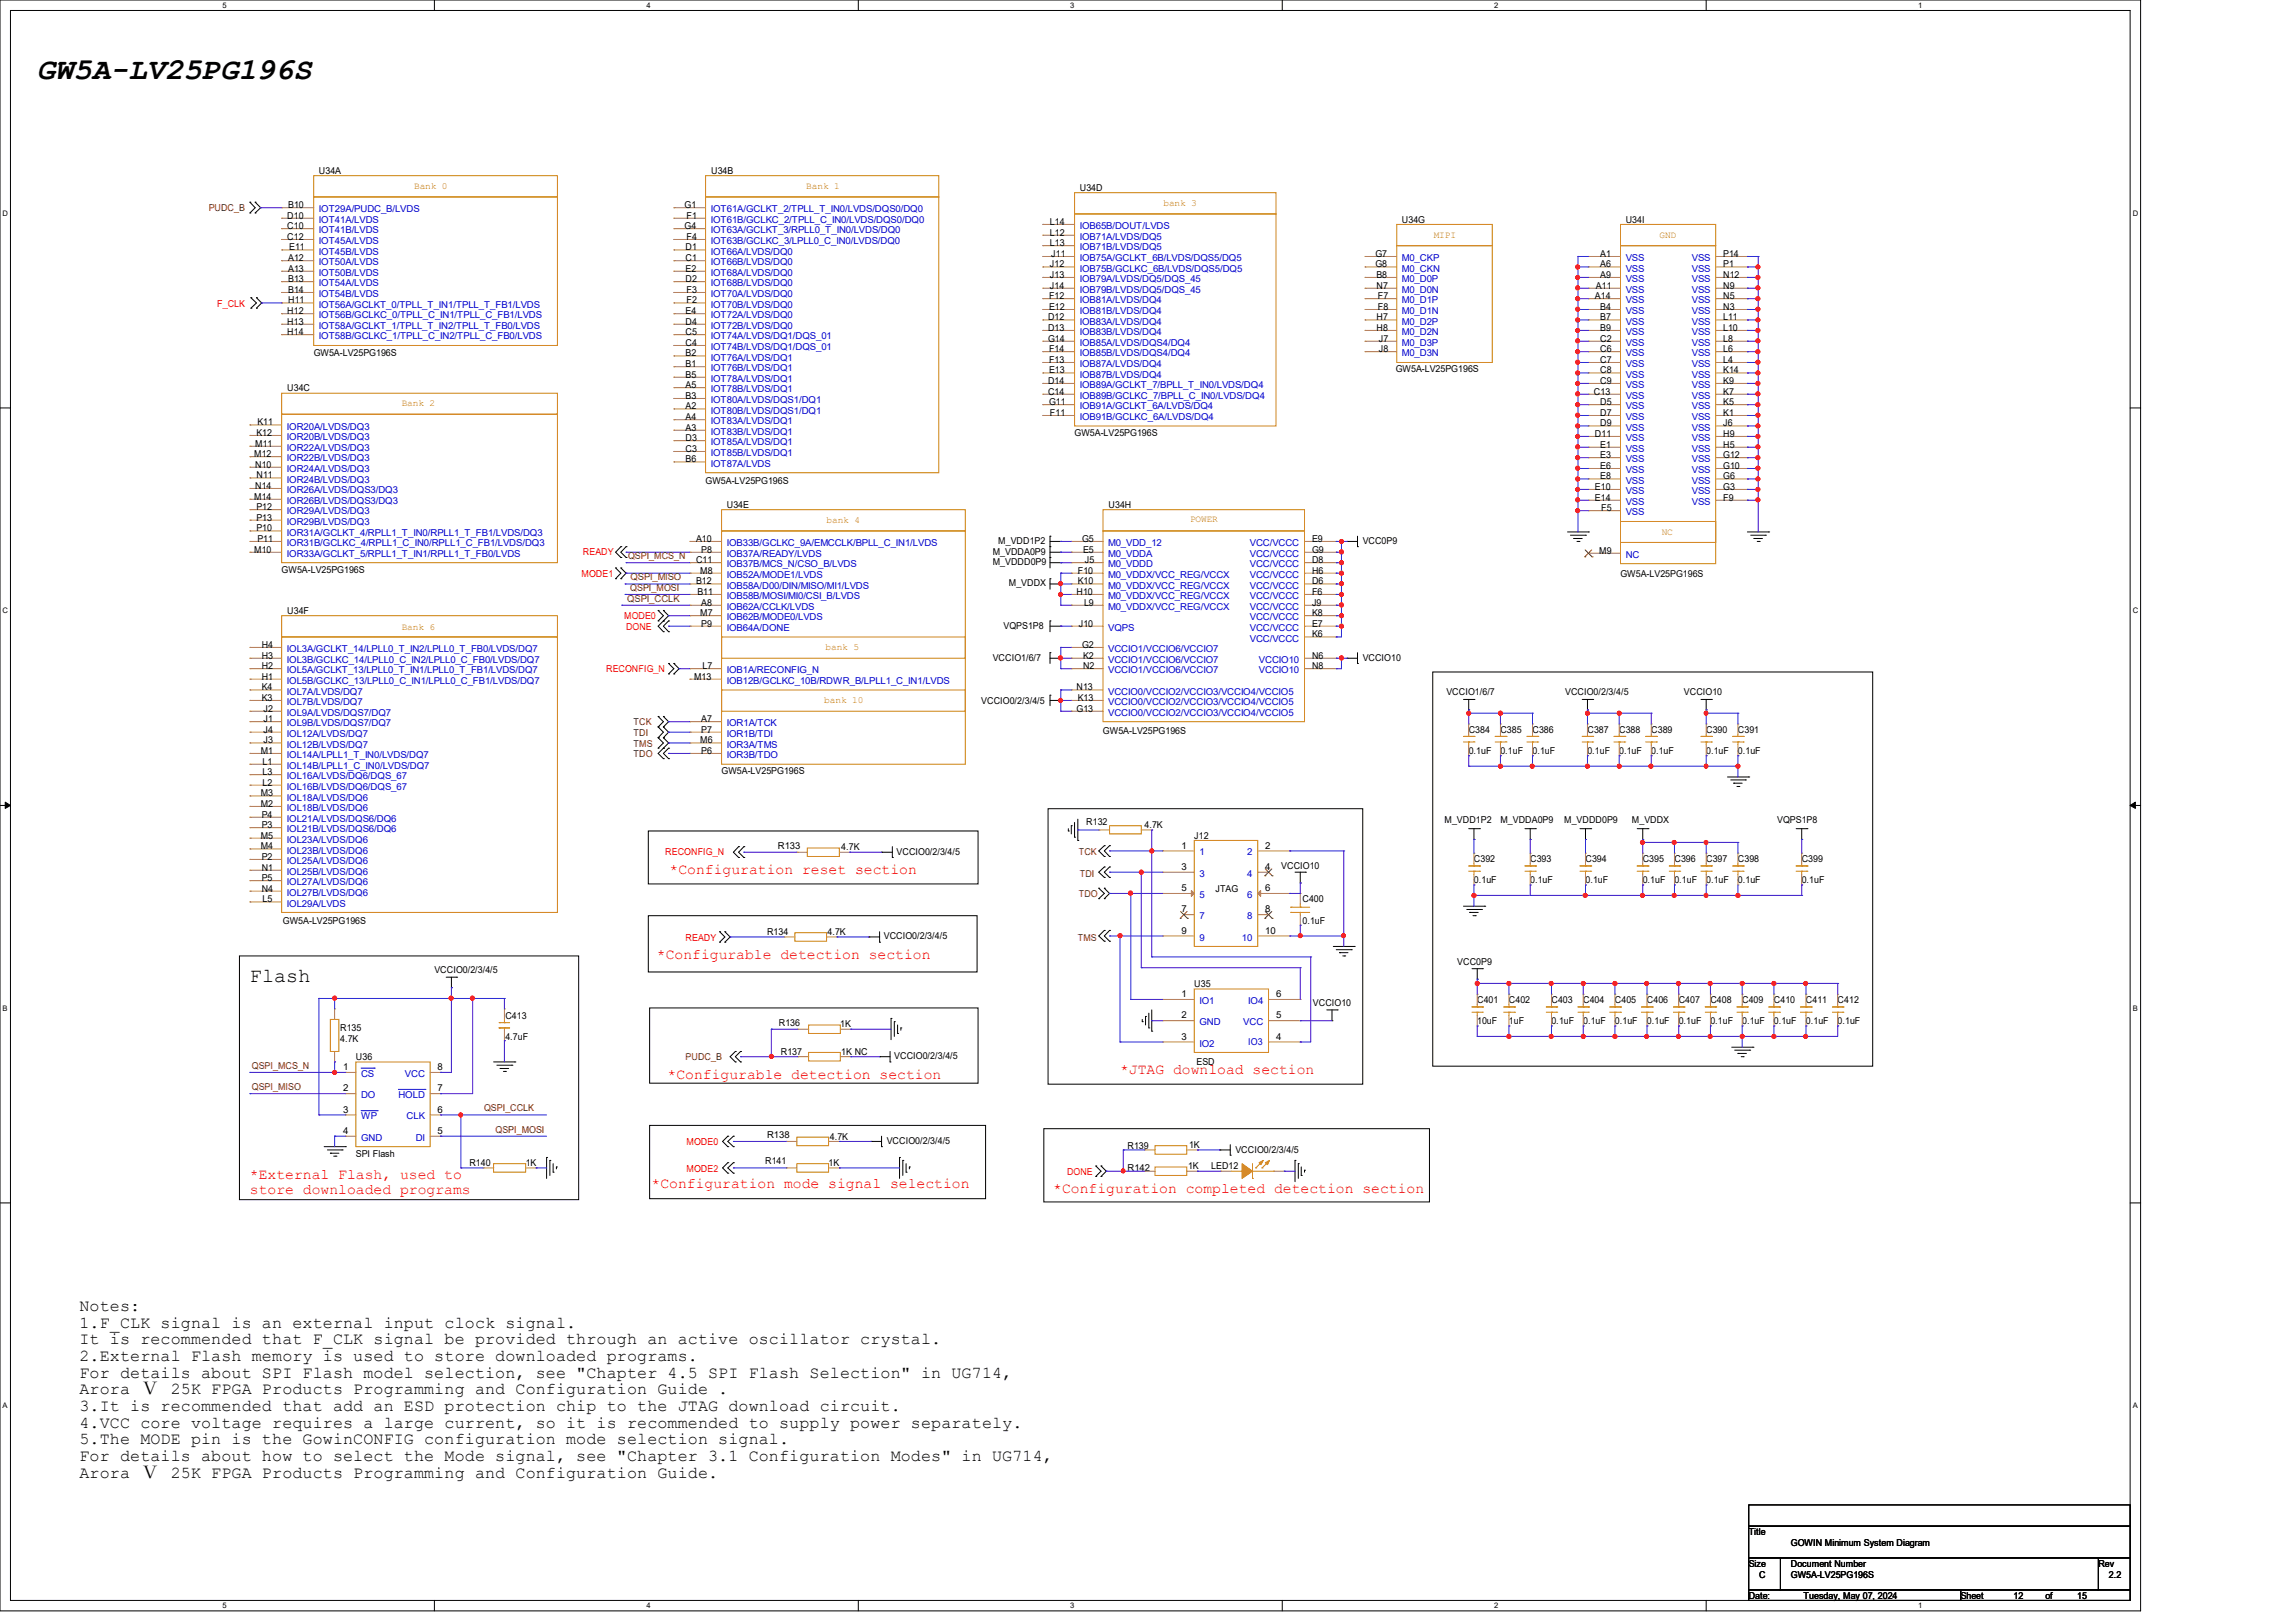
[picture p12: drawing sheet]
<svg xmlns="http://www.w3.org/2000/svg" width="297mm" height="210mm" viewBox="0 0 297 210" stroke-linecap="round" stroke-linejoin="round" font-family="sans-serif">
<defs><g id="words">
<text font-size="3.9" x="4.8" y="10.2">GW5A-LV25PG196S</text>
<text font-size="2.6" x="32.3" y="127.1">Flash</text>
<g font-size="2.2">
<text x="10.3" y="169.6">Notes:</text>
<text x="10.3" y="171.8">1.F_CLK signal is an external input clock signal.</text>
<text x="10.3" y="173.9">It is recommended that F_CLK signal be provided through an active oscillator crystal.</text>
<text x="10.3" y="176.1">2.External Flash memory is used to store downloaded programs.</text>
<text x="10.3" y="178.3">For details about SPI Flash model selection, see &quot;Chapter 4.5 SPI Flash Selection&quot; in UG714,</text>
<text x="10.3" y="180.4">Arora Ⅴ 25K FPGA Products Programming and Configuration Guide .</text>
<text x="10.3" y="182.6">3.It is recommended that add an ESD protection chip to the JTAG download circuit.</text>
<text x="10.3" y="184.7">4.VCC core voltage requires a large current, so it is recommended to supply power separately.</text>
<text x="10.3" y="186.9">5.The MODE pin is the GowinCONFIG configuration mode selection signal.</text>
<text x="10.3" y="189.1">For details about how to select the Mode signal, see &quot;Chapter 3.1 Configuration Modes&quot; in UG714,</text>
<text x="10.3" y="191.2">Arora Ⅴ 25K FPGA Products Programming and Configuration Guide.</text>
</g>
<g font-size="1.9" fill="#f00">
<text x="86.7" y="113.1">*Configuration reset section</text>
<text x="85" y="124.1">*Configurable detection section</text>
<text x="86.4" y="139.6">*Configurable detection section</text>
<text x="144.9" y="139">*JTAG download section</text>
<text x="32.3" y="152.6">*External Flash, used to</text>
<text x="32.3" y="154.5">store downloaded programs</text>
<text x="84.3" y="153.7">*Configuration mode signal selection</text>
<text x="136.3" y="154.4">*Configuration completed detection section</text>
</g>
<g font-size="1.2">
<text x="41.3" y="22.5">U34A</text>
<text x="92" y="22.5">U34B</text>
<text x="37.2" y="28.3">D10</text>
<text x="37.2" y="29.7">C10</text>
<text x="37.3" y="26.9">B10</text>
<text x="88.6" y="26.9">G1</text>
<text x="88.6" y="29.7">G4</text>
<text x="88.9" y="28.3">F1</text>
<text x="135.9" y="29.1">L14</text>
<text x="139.7" y="24.7">U34D</text>
<text x="181.4" y="28.8">U34G</text>
<text x="210.4" y="28.8">U34I</text>
<text x="37.2" y="31">C12</text>
<text x="37.3" y="33.8">A12</text>
<text x="37.3" y="35.1">A13</text>
<text x="37.4" y="32.4">E11</text>
<text x="88.7" y="32.4">D1</text>
<text x="88.7" y="33.8">C1</text>
<text x="88.7" y="35.1">E2</text>
<text x="88.9" y="31">F4</text>
<text x="135.9" y="30.5">L12</text>
<text x="135.9" y="31.8">L13</text>
<text x="135.9" y="34.6">J12</text>
<text x="135.9" y="36">J13</text>
<text x="136.1" y="33.2">J11</text>
<text x="178" y="33.2">G7</text>
<text x="178" y="34.6">G8</text>
<text x="178.1" y="36">B8</text>
<text x="207.1" y="33.2">A1</text>
<text x="207.1" y="34.6">A6</text>
<text x="207.1" y="36">A9</text>
<text x="223" y="36">N12</text>
<text x="223" y="34.6">P1</text>
<text x="223" y="33.2">P14</text>
<text x="37.2" y="40.6">H12</text>
<text x="37.2" y="42">H13</text>
<text x="37.3" y="36.5">B13</text>
<text x="37.3" y="37.9">B14</text>
<text x="37.3" y="39.2">H11</text>
<text x="88.7" y="36.5">D2</text>
<text x="88.7" y="40.6">E4</text>
<text x="88.7" y="42">D4</text>
<text x="88.9" y="37.9">F3</text>
<text x="88.9" y="39.2">F2</text>
<text x="135.6" y="41.4">D12</text>
<text x="135.8" y="38.7">F12</text>
<text x="135.8" y="40.1">E12</text>
<text x="135.9" y="37.3">J14</text>
<text x="178.1" y="37.3">N7</text>
<text x="178.1" y="41.4">H7</text>
<text x="178.3" y="38.7">F7</text>
<text x="178.3" y="40.1">F8</text>
<text x="206.4" y="38.7">A14</text>
<text x="206.5" y="37.3">A11</text>
<text x="207.1" y="40.1">B4</text>
<text x="207.1" y="41.4">B7</text>
<text x="223" y="41.4">L11</text>
<text x="223" y="40.1">N3</text>
<text x="223" y="38.7">N5</text>
<text x="223" y="37.3">N9</text>
<text x="37.2" y="43.4">H14</text>
<text x="40.6" y="46.1">GW5A-LV25PG196S</text>
<text x="88.7" y="43.4">C5</text>
<text x="88.7" y="44.7">C4</text>
<text x="88.7" y="46.1">B2</text>
<text x="88.7" y="47.5">B1</text>
<text x="135.6" y="42.8">D13</text>
<text x="135.6" y="44.2">G14</text>
<text x="135.8" y="45.6">F14</text>
<text x="135.8" y="46.9">F13</text>
<text x="178.1" y="42.8">H8</text>
<text x="178.4" y="44.2">J7</text>
<text x="178.4" y="45.6">J8</text>
<text x="207.1" y="42.8">B9</text>
<text x="207.1" y="44.2">C2</text>
<text x="207.1" y="45.6">C6</text>
<text x="207.1" y="46.9">C7</text>
<text x="223" y="46.9">L4</text>
<text x="223" y="45.6">L6</text>
<text x="223" y="44.2">L8</text>
<text x="223" y="42.8">L10</text>
<text x="37.2" y="50.6">U34C</text>
<text x="88.7" y="48.9">B5</text>
<text x="88.7" y="50.2">A5</text>
<text x="88.7" y="51.6">B3</text>
<text x="88.7" y="53">A2</text>
<text x="135.6" y="49.7">D14</text>
<text x="135.6" y="51.1">C14</text>
<text x="135.8" y="48.3">E13</text>
<text x="135.8" y="52.4">G11</text>
<text x="135.9" y="53.8">F11</text>
<text x="180.6" y="48.2">GW5A-LV25PG196S</text>
<text x="206.3" y="51.1">C13</text>
<text x="207.1" y="48.3">C8</text>
<text x="207.1" y="49.7">C9</text>
<text x="207.1" y="52.4">D5</text>
<text x="207.1" y="53.8">D7</text>
<text x="223" y="53.8">K1</text>
<text x="223" y="52.4">K5</text>
<text x="223" y="51.1">K7</text>
<text x="223" y="49.7">K9</text>
<text x="223" y="48.3">K14</text>
<text x="32.9" y="59.1">M12</text>
<text x="33" y="57.8">M11</text>
<text x="33.2" y="56.4">K12</text>
<text x="33.3" y="55">K11</text>
<text x="88.7" y="54.4">A4</text>
<text x="88.7" y="55.7">A3</text>
<text x="88.7" y="57.1">D3</text>
<text x="88.7" y="58.5">C3</text>
<text x="88.7" y="59.8">B6</text>
<text x="139.1" y="56.4">GW5A-LV25PG196S</text>
<text x="206.4" y="56.6">D11</text>
<text x="207.1" y="55.2">D9</text>
<text x="207.1" y="57.9">E1</text>
<text x="207.1" y="59.3">E3</text>
<text x="223" y="59.3">G12</text>
<text x="223" y="57.9">H5</text>
<text x="223" y="56.6">H9</text>
<text x="223" y="55.2">J6</text>
<text x="32.9" y="64.6">M14</text>
<text x="33" y="60.5">N10</text>
<text x="33" y="63.2">N14</text>
<text x="33.2" y="61.9">N11</text>
<text x="33.2" y="66">P12</text>
<text x="91.3" y="62.6">GW5A-LV25PG196S</text>
<text x="94.1" y="65.7">U34E</text>
<text x="143.5" y="65.7">U34H</text>
<text x="206.4" y="63.4">E10</text>
<text x="206.4" y="64.8">E14</text>
<text x="207.1" y="60.7">E6</text>
<text x="207.1" y="62">E8</text>
<text x="223" y="64.8">F9</text>
<text x="223" y="63.4">G3</text>
<text x="223" y="62">G6</text>
<text x="223" y="60.7">G10</text>
<text x="32.9" y="71.5">M10</text>
<text x="33.2" y="67.4">P13</text>
<text x="33.2" y="68.7">P10</text>
<text x="33.3" y="70.1">P11</text>
<text x="90.1" y="70.1">A10</text>
<text x="90.8" y="71.5">P8</text>
<text x="128.5" y="71.8">M_VDDA0P9</text>
<text x="129.2" y="70.4">M_VDD1P2</text>
<text x="140" y="70.1">G5</text>
<text x="140.2" y="71.5">E5</text>
<text x="169.8" y="71.5">G9</text>
<text x="169.8" y="70.1">E9</text>
<text x="176.4" y="70.4">VCC0P9</text>
<text x="207" y="71.6">M9</text>
<text x="207.2" y="66.1">F5</text>
<text x="36.4" y="74.1">GW5A-LV25PG196S</text>
<text x="90.1" y="72.9">C11</text>
<text x="90.1" y="75.6">B12</text>
<text x="90.3" y="77">B11</text>
<text x="90.6" y="74.3">M8</text>
<text x="128.5" y="73.2">M_VDDD0P9</text>
<text x="130.6" y="75.9">M_VDDX</text>
<text x="139.3" y="77">H10</text>
<text x="139.5" y="74.3">F10</text>
<text x="139.5" y="75.6">K10</text>
<text x="140.4" y="72.9">J5</text>
<text x="169.8" y="77">F6</text>
<text x="169.8" y="75.6">D6</text>
<text x="169.8" y="74.3">H6</text>
<text x="169.8" y="72.9">D8</text>
<text x="209.7" y="74.6">GW5A-LV25PG196S</text>
<text x="33.9" y="83.8">H4</text>
<text x="37.2" y="79.5">U34F</text>
<text x="90.6" y="79.7">M7</text>
<text x="90.8" y="78.4">A8</text>
<text x="90.8" y="81.1">P9</text>
<text x="129.9" y="81.4">VQPS1P8</text>
<text x="139.6" y="81.1">J10</text>
<text x="140" y="83.8">G2</text>
<text x="140.3" y="78.4">L9</text>
<text x="169.8" y="82.5">K6</text>
<text x="169.8" y="81.1">E7</text>
<text x="169.8" y="79.7">K8</text>
<text x="169.8" y="78.4">J9</text>
<text x="33.9" y="85.2">H3</text>
<text x="33.9" y="86.6">H2</text>
<text x="33.9" y="88">H1</text>
<text x="33.9" y="89.3">K4</text>
<text x="89.8" y="88">M13</text>
<text x="90.9" y="86.6">L7</text>
<text x="128.5" y="85.5">VCCIO1/6/7</text>
<text x="139.3" y="89.3">N13</text>
<text x="140.2" y="85.2">K2</text>
<text x="140.2" y="86.6">N2</text>
<text x="169.8" y="86.6">N8</text>
<text x="169.8" y="85.2">N6</text>
<text x="176.4" y="85.5">VCCIO10</text>
<text x="187.2" y="89.9">VCCIO1/6/7</text>
<text x="202.6" y="89.9">VCCIO0/2/3/4/5</text>
<text x="217.9" y="89.9">VCCIO10</text>
<text x="33.9" y="90.7">K3</text>
<text x="34.1" y="92.1">J2</text>
<text x="34.1" y="93.4">J1</text>
<text x="34.1" y="94.8">J4</text>
<text x="90.8" y="93.4">A7</text>
<text x="90.8" y="94.8">P7</text>
<text x="127" y="91.1">VCCIO0/2/3/4/5</text>
<text x="139.3" y="92.1">G13</text>
<text x="139.5" y="90.7">K13</text>
<text x="142.7" y="95">GW5A-LV25PG196S</text>
<text x="190.1" y="94.8">C384</text>
<text x="194.2" y="94.8">C385</text>
<text x="198.3" y="94.8">C386</text>
<text x="205.4" y="94.8">C387</text>
<text x="209.5" y="94.8">C388</text>
<text x="213.7" y="94.8">C389</text>
<text x="220.8" y="94.8">C390</text>
<text x="224.9" y="94.8">C391</text>
<text x="33.7" y="97.5">M1</text>
<text x="34" y="98.9">L1</text>
<text x="34" y="100.3">L3</text>
<text x="34" y="101.7">L2</text>
<text x="34.1" y="96.2">J3</text>
<text x="90.6" y="96.2">M6</text>
<text x="90.8" y="97.5">P6</text>
<text x="93.4" y="100.2">GW5A-LV25PG196S</text>
<text x="190.1" y="97.5">0.1uF</text>
<text x="194.2" y="97.5">0.1uF</text>
<text x="198.3" y="97.5">0.1uF</text>
<text x="205.4" y="97.5">0.1uF</text>
<text x="209.5" y="97.5">0.1uF</text>
<text x="213.7" y="97.5">0.1uF</text>
<text x="220.8" y="97.5">0.1uF</text>
<text x="224.9" y="97.5">0.1uF</text>
<text x="33.7" y="103">M3</text>
<text x="33.7" y="104.4">M2</text>
<text x="33.9" y="105.8">P4</text>
<text x="33.9" y="107.1">P3</text>
<text x="140.6" y="106.7">R132</text>
<text x="148.1" y="107.1">4.7K</text>
<text x="186.9" y="106.5">M_VDD1P2</text>
<text x="194.2" y="106.5">M_VDDA0P9</text>
<text x="202.4" y="106.5">M_VDDD0P9</text>
<text x="211.2" y="106.5">M_VDDX</text>
<text x="230" y="106.5">VQPS1P8</text>
<text x="33.7" y="108.5">M5</text>
<text x="33.7" y="109.9">M4</text>
<text x="33.9" y="111.3">P2</text>
<text x="33.9" y="112.6">N1</text>
<text x="100.7" y="109.9">R133</text>
<text x="108.9" y="110">4.7K</text>
<text x="116" y="110.6">VCCIO0/2/3/4/5</text>
<text x="152.9" y="109.8">1</text>
<text x="152.9" y="112.6">3</text>
<text x="154.6" y="108.5">J12</text>
<text x="163.7" y="109.8">2</text>
<text x="163.7" y="112.6">4</text>
<text x="165.8" y="112.5">VCCIO10</text>
<text x="190.7" y="111.5">C392</text>
<text x="198" y="111.5">C393</text>
<text x="205.2" y="111.5">C394</text>
<text x="212.6" y="111.5">C395</text>
<text x="216.7" y="111.5">C396</text>
<text x="220.8" y="111.5">C397</text>
<text x="224.9" y="111.5">C398</text>
<text x="233.2" y="111.5">C399</text>
<text x="33.9" y="114">P5</text>
<text x="33.9" y="115.4">N4</text>
<text x="34" y="116.8">L5</text>
<text x="36.6" y="119.5">GW5A-LV25PG196S</text>
<text x="152.9" y="115.3">5</text>
<text x="152.9" y="118.1">7</text>
<text x="157.3" y="115.4">JTAG</text>
<text x="163.7" y="115.3">6</text>
<text x="163.7" y="118.1">8</text>
<text x="168.6" y="116.8">C400</text>
<text x="168.6" y="119.5">0.1uF</text>
<text x="190.7" y="114.3">0.1uF</text>
<text x="198" y="114.3">0.1uF</text>
<text x="205.2" y="114.3">0.1uF</text>
<text x="212.6" y="114.3">0.1uF</text>
<text x="216.7" y="114.3">0.1uF</text>
<text x="220.8" y="114.3">0.1uF</text>
<text x="224.9" y="114.3">0.1uF</text>
<text x="233.2" y="114.3">0.1uF</text>
<text x="56.2" y="125.9">VCCIO0/2/3/4/5</text>
<text x="99.3" y="121">R134</text>
<text x="107.1" y="121">4.7K</text>
<text x="114.4" y="121.5">VCCIO0/2/3/4/5</text>
<text x="152.9" y="120.8">9</text>
<text x="163.7" y="120.8">10</text>
<text x="188.6" y="124.8">VCC0P9</text>
<text x="65.4" y="131.8">C413</text>
<text x="152.9" y="131.8">2</text>
<text x="152.9" y="129">1</text>
<text x="154.6" y="127.7">U35</text>
<text x="165.1" y="131.8">5</text>
<text x="165.1" y="129">6</text>
<text x="169.9" y="130.2">VCCIO10</text>
<text x="191.2" y="129.8">C401</text>
<text x="195.3" y="129.8">C402</text>
<text x="200.8" y="129.8">C403</text>
<text x="204.9" y="129.8">C404</text>
<text x="209" y="129.8">C405</text>
<text x="213.1" y="129.8">C406</text>
<text x="217.2" y="129.8">C407</text>
<text x="221.4" y="129.8">C408</text>
<text x="225.5" y="129.8">C409</text>
<text x="229.6" y="129.8">C410</text>
<text x="233.7" y="129.8">C411</text>
<text x="237.8" y="129.8">C412</text>
<text x="44" y="133.5">R135</text>
<text x="44" y="134.9">4.7K</text>
<text x="46.1" y="137.2">U36</text>
<text x="65.4" y="134.6">4.7uF</text>
<text x="100.8" y="132.8">R136</text>
<text x="101" y="136.5">R137</text>
<text x="108.8" y="132.9">1K</text>
<text x="108.9" y="136.5">1K NC</text>
<text x="115.7" y="137">VCCIO0/2/3/4/5</text>
<text x="152.9" y="134.5">3</text>
<text x="154.9" y="137.8">ESD</text>
<text x="165.1" y="134.5">4</text>
<text x="191.2" y="132.5">10uF</text>
<text x="195.3" y="132.5">1uF</text>
<text x="200.8" y="132.5">0.1uF</text>
<text x="204.9" y="132.5">0.1uF</text>
<text x="209" y="132.5">0.1uF</text>
<text x="213.1" y="132.5">0.1uF</text>
<text x="217.2" y="132.5">0.1uF</text>
<text x="221.4" y="132.5">0.1uF</text>
<text x="225.5" y="132.5">0.1uF</text>
<text x="229.6" y="132.5">0.1uF</text>
<text x="233.7" y="132.5">0.1uF</text>
<text x="237.8" y="132.5">0.1uF</text>
<text x="44.4" y="138.5">1</text>
<text x="44.4" y="141.2">2</text>
<text x="44.4" y="144">3</text>
<text x="56.6" y="144">6</text>
<text x="56.6" y="141.2">7</text>
<text x="56.6" y="138.5">8</text>
<text x="44.4" y="146.7">4</text>
<text x="46.1" y="149.7">SPI Flash</text>
<text x="56.6" y="146.7">5</text>
<text x="99.3" y="147.3">R138</text>
<text x="107.4" y="147.5">4.7K</text>
<text x="114.8" y="148">VCCIO0/2/3/4/5</text>
<text x="145.9" y="148.7">R139</text>
<text x="153.9" y="148.6">1K</text>
<text x="159.9" y="149.1">VCCIO0/2/3/4/5</text>
<text x="60.7" y="150.9">R140</text>
<text x="68" y="150.9">1K</text>
<text x="99" y="150.6">R141</text>
<text x="107.2" y="150.9">1K</text>
<text x="145.9" y="151.5">R142</text>
<text x="153.8" y="151.3">1K</text>
<text x="156.8" y="151.3">LED12</text>
<text x="226.3" y="198.6">Title</text>
<text x="226.3" y="202.7">Size</text>
<text x="231.8" y="200">GOWIN Minimum System Diagram</text>
<text x="231.8" y="202.7">Document Number</text>
<text x="271.6" y="202.7">Rev</text>
<text x="226.3" y="206.9">Date:</text>
<text x="227.7" y="204.1">C</text>
<text x="231.8" y="204.1">GW5A-LV25PG196S</text>
<text x="233.4" y="206.9">Tuesday, May 07, 2024</text>
<text x="253.7" y="206.9">Sheet</text>
<text x="260.6" y="206.9">12</text>
<text x="264.7" y="206.9">of</text>
<text x="268.8" y="206.9">15</text>
<text x="272.9" y="204.1">2.2</text>
</g>
<g font-size="1.2" fill="#800000">
<text x="27" y="27.3">PUDC_B</text>
<text x="81.2" y="77.9">QSPI_CCLK</text>
<text x="81.3" y="72.3">QSPI_MCS_N</text>
<text x="81.6" y="76.5">QSPI_MOSI</text>
<text x="81.6" y="75.1">QSPI_MISO</text>
<text x="82" y="93.9">TCK</text>
<text x="82" y="95.2">TDI</text>
<text x="82" y="96.6">TMS</text>
<text x="82" y="98">TDO</text>
<text x="139.6" y="110.6">TCK</text>
<text x="139.7" y="113.5">TDI</text>
<text x="139.6" y="116.1">TDO</text>
<text x="139.5" y="121.7">TMS</text>
<text x="88.7" y="137.2">PUDC_B</text>
<text x="32.6" y="138.3">QSPI_MCS_N</text>
<text x="32.6" y="141.1">QSPI_MISO</text>
<text x="62.7" y="143.8">QSPI_CCLK</text>
<text x="64.1" y="146.6">QSPI_MOSI</text>
</g>
<g font-size="1.2" fill="#00c">
<text x="41.3" y="27.5">IOT29A/PUDC_B/LVDS</text>
<text x="41.3" y="28.8">IOT41A/LVDS</text>
<text x="92" y="27.5">IOT61A/GCLKT_2/TPLL_T_IN0/LVDS/DQS0/DQ0</text>
<text x="92" y="28.8">IOT61B/GCLKC_2/TPLL_C_IN0/LVDS/DQS0/DQ0</text>
<text x="139.7" y="29.6">IOB65B/DOUT/LVDS</text>
<text x="41.3" y="30.2">IOT41B/LVDS</text>
<text x="41.3" y="31.6">IOT45A/LVDS</text>
<text x="41.3" y="32.9">IOT45B/LVDS</text>
<text x="41.3" y="34.3">IOT50A/LVDS</text>
<text x="41.3" y="35.7">IOT50B/LVDS</text>
<text x="92" y="30.2">IOT63A/GCLKT_3/RPLL0_T_IN0/LVDS/DQ0</text>
<text x="92" y="31.6">IOT63B/GCLKC_3/LPLL0_C_IN0/LVDS/DQ0</text>
<text x="92" y="32.9">IOT66A/LVDS/DQ0</text>
<text x="92" y="34.3">IOT66B/LVDS/DQ0</text>
<text x="92" y="35.7">IOT68A/LVDS/DQ0</text>
<text x="139.7" y="31">IOB71A/LVDS/DQ5</text>
<text x="139.7" y="32.4">IOB71B/LVDS/DQ5</text>
<text x="139.7" y="33.8">IOB75A/GCLKT_6B/LVDS/DQS5/DQ5</text>
<text x="139.7" y="35.1">IOB75B/GCLKC_6B/LVDS/DQS5/DQ5</text>
<text x="181.4" y="33.8">M0_CKP</text>
<text x="181.4" y="35.1">M0_CKN</text>
<text x="210.4" y="33.8">VSS</text>
<text x="210.4" y="35.1">VSS</text>
<text x="218.9" y="35.1">VSS</text>
<text x="218.9" y="33.8">VSS</text>
<text x="41.3" y="37">IOT54A/LVDS</text>
<text x="41.3" y="38.4">IOT54B/LVDS</text>
<text x="41.3" y="39.8">IOT56A/GCLKT_0/TPLL_T_IN1/TPLL_T_FB1/LVDS</text>
<text x="41.3" y="41.2">IOT56B/GCLKC_0/TPLL_C_IN1/TPLL_C_FB1/LVDS</text>
<text x="92" y="37">IOT68B/LVDS/DQ0</text>
<text x="92" y="38.4">IOT70A/LVDS/DQ0</text>
<text x="92" y="39.8">IOT70B/LVDS/DQ0</text>
<text x="92" y="41.2">IOT72A/LVDS/DQ0</text>
<text x="139.7" y="36.5">IOB79A/LVDS/DQ5/DQS_45</text>
<text x="139.7" y="37.9">IOB79B/LVDS/DQ5/DQS_45</text>
<text x="139.7" y="39.2">IOB81A/LVDS/DQ4</text>
<text x="139.7" y="40.6">IOB81B/LVDS/DQ4</text>
<text x="139.7" y="42">IOB83A/LVDS/DQ4</text>
<text x="181.4" y="36.5">M0_D0P</text>
<text x="181.4" y="37.9">M0_D0N</text>
<text x="181.4" y="39.2">M0_D1P</text>
<text x="181.4" y="40.6">M0_D1N</text>
<text x="181.4" y="42">M0_D2P</text>
<text x="210.4" y="36.5">VSS</text>
<text x="210.4" y="37.9">VSS</text>
<text x="210.4" y="39.2">VSS</text>
<text x="210.4" y="40.6">VSS</text>
<text x="210.4" y="42">VSS</text>
<text x="218.9" y="42">VSS</text>
<text x="218.9" y="40.6">VSS</text>
<text x="218.9" y="39.2">VSS</text>
<text x="218.9" y="37.9">VSS</text>
<text x="218.9" y="36.5">VSS</text>
<text x="41.3" y="42.5">IOT58A/GCLKT_1/TPLL_T_IN2/TPLL_T_FB0/LVDS</text>
<text x="41.3" y="43.9">IOT58B/GCLKC_1/TPLL_C_IN2/TPLL_C_FB0/LVDS</text>
<text x="92" y="42.5">IOT72B/LVDS/DQ0</text>
<text x="92" y="43.9">IOT74A/LVDS/DQ1/DQS_01</text>
<text x="92" y="45.3">IOT74B/LVDS/DQ1/DQS_01</text>
<text x="92" y="46.7">IOT76A/LVDS/DQ1</text>
<text x="139.7" y="43.3">IOB83B/LVDS/DQ4</text>
<text x="139.7" y="44.7">IOB85A/LVDS/DQS4/DQ4</text>
<text x="139.7" y="46.1">IOB85B/LVDS/DQS4/DQ4</text>
<text x="139.7" y="47.5">IOB87A/LVDS/DQ4</text>
<text x="181.4" y="43.3">M0_D2N</text>
<text x="181.4" y="44.7">M0_D3P</text>
<text x="181.4" y="46.1">M0_D3N</text>
<text x="210.4" y="43.3">VSS</text>
<text x="210.4" y="44.7">VSS</text>
<text x="210.4" y="46.1">VSS</text>
<text x="210.4" y="47.5">VSS</text>
<text x="218.9" y="47.5">VSS</text>
<text x="218.9" y="46.1">VSS</text>
<text x="218.9" y="44.7">VSS</text>
<text x="218.9" y="43.3">VSS</text>
<text x="92" y="48">IOT76B/LVDS/DQ1</text>
<text x="92" y="49.4">IOT78A/LVDS/DQ1</text>
<text x="92" y="50.8">IOT78B/LVDS/DQ1</text>
<text x="92" y="52.2">IOT80A/LVDS/DQS1/DQ1</text>
<text x="92" y="53.5">IOT80B/LVDS/DQS1/DQ1</text>
<text x="139.7" y="48.9">IOB87B/LVDS/DQ4</text>
<text x="139.7" y="50.2">IOB89A/GCLKT_7/BPLL_T_IN0/LVDS/DQ4</text>
<text x="139.7" y="51.6">IOB89B/GCLKC_7/BPLL_C_IN0/LVDS/DQ4</text>
<text x="139.7" y="53">IOB91A/GCLKT_6A/LVDS/DQ4</text>
<text x="210.4" y="48.9">VSS</text>
<text x="210.4" y="50.2">VSS</text>
<text x="210.4" y="51.6">VSS</text>
<text x="210.4" y="53">VSS</text>
<text x="218.9" y="53">VSS</text>
<text x="218.9" y="51.6">VSS</text>
<text x="218.9" y="50.2">VSS</text>
<text x="218.9" y="48.9">VSS</text>
<text x="37.1" y="55.6">IOR20A/LVDS/DQ3</text>
<text x="37.1" y="56.9">IOR20B/LVDS/DQ3</text>
<text x="37.1" y="58.3">IOR22A/LVDS/DQ3</text>
<text x="37.1" y="59.7">IOR22B/LVDS/DQ3</text>
<text x="92" y="54.9">IOT83A/LVDS/DQ1</text>
<text x="92" y="56.3">IOT83B/LVDS/DQ1</text>
<text x="92" y="57.6">IOT85A/LVDS/DQ1</text>
<text x="92" y="59">IOT85B/LVDS/DQ1</text>
<text x="139.7" y="54.4">IOB91B/GCLKC_6A/LVDS/DQ4</text>
<text x="210.4" y="54.4">VSS</text>
<text x="210.4" y="55.7">VSS</text>
<text x="210.4" y="57.1">VSS</text>
<text x="210.4" y="58.5">VSS</text>
<text x="210.4" y="59.8">VSS</text>
<text x="218.9" y="59.8">VSS</text>
<text x="218.9" y="58.5">VSS</text>
<text x="218.9" y="57.1">VSS</text>
<text x="218.9" y="55.7">VSS</text>
<text x="218.9" y="54.4">VSS</text>
<text x="37.1" y="61">IOR24A/LVDS/DQ3</text>
<text x="37.1" y="62.4">IOR24B/LVDS/DQ3</text>
<text x="37.1" y="63.8">IOR26A/LVDS/DQS3/DQ3</text>
<text x="37.1" y="65.2">IOR26B/LVDS/DQS3/DQ3</text>
<text x="92" y="60.4">IOT87A/LVDS</text>
<text x="210.4" y="61.2">VSS</text>
<text x="210.4" y="62.6">VSS</text>
<text x="210.4" y="63.9">VSS</text>
<text x="210.4" y="65.3">VSS</text>
<text x="218.9" y="65.3">VSS</text>
<text x="218.9" y="63.9">VSS</text>
<text x="218.9" y="62.6">VSS</text>
<text x="218.9" y="61.2">VSS</text>
<text x="37.1" y="66.5">IOR29A/LVDS/DQ3</text>
<text x="37.1" y="67.9">IOR29B/LVDS/DQ3</text>
<text x="37.1" y="69.3">IOR31A/GCLKT_4/RPLL1_T_IN0/RPLL1_T_FB1/LVDS/DQ3</text>
<text x="37.1" y="70.7">IOR31B/GCLKC_4/RPLL1_C_IN0/RPLL1_C_FB1/LVDS/DQ3</text>
<text x="94.1" y="70.7">IOB33B/GCLKC_9A/EMCCLK/BPLL_C_IN1/LVDS</text>
<text x="143.4" y="70.7">M0_VDD_12</text>
<text x="161.7" y="70.7">VCC/VCCC</text>
<text x="210.4" y="66.7">VSS</text>
<text x="37.1" y="72.1">IOR33A/GCLKT_5/RPLL1_T_IN1/RPLL1_T_FB0/LVDS</text>
<text x="94.1" y="72.1">IOB37A/READY/LVDS</text>
<text x="94.1" y="73.4">IOB37B/MCS_N/CSO_B/LVDS</text>
<text x="94.1" y="74.8">IOB52A/MODE1/LVDS</text>
<text x="94.1" y="76.2">IOB58A/D00/DIN/MISO/MI1/LVDS</text>
<text x="94.1" y="77.5">IOB58B/MOSI/MI0/CSI_B/LVDS</text>
<text x="143.4" y="72.1">M0_VDDA</text>
<text x="143.4" y="73.4">M0_VDDD</text>
<text x="143.4" y="74.8">M0_VDDX/VCC_REG/VCCX</text>
<text x="143.4" y="76.2">M0_VDDX/VCC_REG/VCCX</text>
<text x="143.4" y="77.5">M0_VDDX/VCC_REG/VCCX</text>
<text x="161.7" y="77.5">VCC/VCCC</text>
<text x="161.7" y="76.2">VCC/VCCC</text>
<text x="161.7" y="74.8">VCC/VCCC</text>
<text x="161.7" y="73.4">VCC/VCCC</text>
<text x="161.7" y="72.1">VCC/VCCC</text>
<text x="210.4" y="72.2">NC</text>
<text x="94.1" y="78.9">IOB62A/CCLK/LVDS</text>
<text x="94.1" y="80.3">IOB62B/MODE0/LVDS</text>
<text x="94.1" y="81.6">IOB64A/DONE</text>
<text x="143.4" y="78.9">M0_VDDX/VCC_REG/VCCX</text>
<text x="143.4" y="81.6">VQPS</text>
<text x="161.7" y="83">VCC/VCCC</text>
<text x="161.7" y="81.6">VCC/VCCC</text>
<text x="161.7" y="80.3">VCC/VCCC</text>
<text x="161.7" y="78.9">VCC/VCCC</text>
<text x="37.1" y="84.4">IOL3A/GCLKT_14/LPLL0_T_IN2/LPLL0_T_FB0/LVDS/DQ7</text>
<text x="37.1" y="85.8">IOL3B/GCLKC_14/LPLL0_C_IN2/LPLL0_C_FB0/LVDS/DQ7</text>
<text x="37.1" y="87.1">IOL5A/GCLKT_13/LPLL0_T_IN1/LPLL0_T_FB1/LVDS/DQ7</text>
<text x="37.1" y="88.5">IOL5B/GCLKC_13/LPLL0_C_IN1/LPLL0_C_FB1/LVDS/DQ7</text>
<text x="37.1" y="89.9">IOL7A/LVDS/DQ7</text>
<text x="94.1" y="87.1">IOB1A/RECONFIG_N</text>
<text x="94.1" y="88.5">IOB12B/GCLKC_10B/RDWR_B/LPLL1_C_IN1/LVDS</text>
<text x="143.4" y="89.9">VCCIO0/VCCIO2/VCCIO3/VCCIO4/VCCIO5</text>
<text x="143.4" y="84.4">VCCIO1/VCCIO6/VCCIO7</text>
<text x="143.4" y="85.8">VCCIO1/VCCIO6/VCCIO7</text>
<text x="143.4" y="87.1">VCCIO1/VCCIO6/VCCIO7</text>
<text x="162.9" y="87.1">VCCIO10</text>
<text x="162.9" y="85.8">VCCIO10</text>
<text x="37.1" y="91.2">IOL7B/LVDS/DQ7</text>
<text x="37.1" y="92.6">IOL9A/LVDS/DQS7/DQ7</text>
<text x="37.1" y="94">IOL9B/LVDS/DQS7/DQ7</text>
<text x="37.1" y="95.3">IOL12A/LVDS/DQ7</text>
<text x="94.1" y="94">IOR1A/TCK</text>
<text x="94.1" y="95.3">IOR1B/TDI</text>
<text x="143.4" y="91.2">VCCIO0/VCCIO2/VCCIO3/VCCIO4/VCCIO5</text>
<text x="143.4" y="92.6">VCCIO0/VCCIO2/VCCIO3/VCCIO4/VCCIO5</text>
<text x="37.1" y="96.7">IOL12B/LVDS/DQ7</text>
<text x="37.1" y="98.1">IOL14A/LPLL1_T_IN0/LVDS/DQ7</text>
<text x="37.1" y="99.5">IOL14B/LPLL1_C_IN0/LVDS/DQ7</text>
<text x="37.1" y="100.8">IOL16A/LVDS/DQ6/DQS_67</text>
<text x="94.1" y="96.7">IOR3A/TMS</text>
<text x="94.1" y="98.1">IOR3B/TDO</text>
<text x="37.1" y="102.2">IOL16B/LVDS/DQ6/DQS_67</text>
<text x="37.1" y="103.6">IOL18A/LVDS/DQ6</text>
<text x="37.1" y="104.9">IOL18B/LVDS/DQ6</text>
<text x="37.1" y="106.3">IOL21A/LVDS/DQS6/DQ6</text>
<text x="37.1" y="107.7">IOL21B/LVDS/DQS6/DQ6</text>
<text x="37.1" y="109">IOL23A/LVDS/DQ6</text>
<text x="37.1" y="110.4">IOL23B/LVDS/DQ6</text>
<text x="37.1" y="111.8">IOL25A/LVDS/DQ6</text>
<text x="37.1" y="113.2">IOL25B/LVDS/DQ6</text>
<text x="155.2" y="110.7">1</text>
<text x="155.2" y="113.5">3</text>
<text x="161.4" y="110.7">2</text>
<text x="161.4" y="113.5">4</text>
<text x="37.1" y="114.6">IOL27A/LVDS/DQ6</text>
<text x="37.1" y="115.9">IOL27B/LVDS/DQ6</text>
<text x="37.1" y="117.3">IOL29A/LVDS</text>
<text x="155.2" y="116.2">5</text>
<text x="155.2" y="119">7</text>
<text x="161.4" y="116.2">6</text>
<text x="161.4" y="119">8</text>
<text x="155.2" y="121.7">9</text>
<text x="160.7" y="121.7">10</text>
<text x="155.2" y="129.9">IO1</text>
<text x="161.5" y="129.9">IO4</text>
<text x="155.2" y="135.4">IO2</text>
<text x="155.2" y="132.7">GND</text>
<text x="160.9" y="132.7">VCC</text>
<text x="161.5" y="135.3">IO3</text>
<text x="46.7" y="139.4">CS</text>
<text x="46.7" y="142.1">DO</text>
<text x="51.6" y="142.1">HOLD</text>
<text x="52.4" y="139.4">VCC</text>
<text x="46.7" y="144.9">WP</text>
<text x="46.7" y="147.6">GND</text>
<text x="52.6" y="144.9">CLK</text>
<text x="53.8" y="147.6">DI</text>
</g>
<g font-size="1.2" fill="#cc8006">
<text x="53.6" y="24.5">Bank 0</text>
<text x="104.4" y="24.5">Bank 1</text>
<text x="150.6" y="26.6">bank 3</text>
<text x="185.5" y="30.8">MIPI</text>
<text x="214.8" y="30.8">GND</text>
<text x="52" y="52.6">Bank 2</text>
<text x="107" y="67.6">bank 4</text>
<text x="154" y="67.5">POWER</text>
<text x="215.1" y="69.2">NC</text>
<text x="52" y="81.5">Bank 6</text>
<text x="106.8" y="84.1">bank 5</text>
<text x="106.7" y="91">bank 10</text>
</g>
<g font-size="1.2" fill="#f00">
<text x="28.1" y="39.7">F_CLK</text>
<text x="75.4" y="71.9">READY</text>
<text x="75.3" y="74.6">MODE1</text>
<text x="80.8" y="80.1">MODE0</text>
<text x="81" y="81.5">DONE</text>
<text x="78.4" y="87">RECONFIG_N</text>
<text x="86.1" y="110.7">RECONFIG_N</text>
<text x="88.7" y="121.7">READY</text>
<text x="88.9" y="148.2">MODE0</text>
<text x="88.9" y="151.6">MODE2</text>
<text x="138.1" y="152">DONE</text>
</g>
<g font-size="1">
<text x="28.8" y="1">5</text>
<text x="83.7" y="1">4</text>
<text x="138.5" y="1">3</text>
<text x="193.4" y="1">2</text>
<text x="248.2" y="1">1</text>
<text x=".3" y="27.9">D</text>
<text x="276" y="27.9">D</text>
<text x=".3" y="79.4">C</text>
<text x="276" y="79.4">C</text>
<text x=".3" y="130.8">B</text>
<text x="276" y="130.8">B</text>
<text x=".3" y="182.2">A</text>
<text x="276" y="182.2">A</text>
<text x="28.8" y="208.1">5</text>
<text x="83.7" y="208.1">4</text>
<text x="138.5" y="208.1">3</text>
<text x="193.4" y="208.1">2</text>
<text x="248.2" y="208.1">1</text>
</g>
</g></defs>
<path d="M0 0h277v208.4h-277zM1.4 1.4h274.3v205.7h-274.3z" fill="none" stroke="#000" stroke-width=".13"/>
<g fill="#fff">
<path d="M28.8 .1h.5v1.1h-.5z"/>
<path d="M28.8 207.2h.5v1.1h-.5z"/>
</g>
<path d="M56.2 0v1.4M56.2 207.1v1.3" fill="none" stroke="#000" stroke-width=".13"/>
<g fill="#fff">
<path d="M83.7 .1h.5v1.1h-.5z"/>
<path d="M83.7 207.2h.5v1.1h-.5z"/>
</g>
<path d="M111.1 0v1.4M111.1 207.1v1.3" fill="none" stroke="#000" stroke-width=".13"/>
<g fill="#fff">
<path d="M138.5 .1h.6v1.1h-.6z"/>
<path d="M138.5 207.2h.6v1.1h-.6z"/>
</g>
<path d="M165.9 0v1.4M165.9 207.1v1.3" fill="none" stroke="#000" stroke-width=".13"/>
<g fill="#fff">
<path d="M193.4 .1h.5v1.1h-.5z"/>
<path d="M193.4 207.2h.5v1.1h-.5z"/>
</g>
<path d="M220.8 0v1.4M220.8 207.1v1.3" fill="none" stroke="#000" stroke-width=".13"/>
<g fill="#fff">
<path d="M248.2 .1h.6v1.1h-.6z"/>
<path d="M248.2 207.2h.6v1.1h-.6z"/>
<path d="M.3 27.1h.8v1.1h-.8z"/>
<path d="M276 27.1h.7v1.1h-.7z"/>
<path d="M.3 78.5h.8v1.1h-.8z"/>
<path d="M276 78.5h.7v1.1h-.7z"/>
</g>
<path d="M0 52.8h1.4M275.7 52.8h1.3" fill="none" stroke="#000" stroke-width=".13"/>
<g fill="#fff">
<path d="M.3 129.9h.7v1.1h-.7z"/>
<path d="M276 129.9h.6v1.1h-.6z"/>
</g>
<path d="M0 104.2h1.4M275.7 104.2h1.3" fill="none" stroke="#000" stroke-width=".13"/>
<path d="M.7 103.8l.7 .4-.7 .4zM275.7 104.2l.7-.4v.8z" fill="#000" stroke="#000" stroke-width=".13"/>
<g fill="#fff">
<path d="M.3 181.4h.7v1.1h-.7z"/>
<path d="M276 181.4h.6v1.1h-.6z"/>
</g>
<g fill="none" stroke="#000" stroke-width=".13">
<path d="M32.3 26.2h.1M32.3 27.6h.1M32.3 26.2l.7 .7-.7 .7M32.5 38.5h.1M32.5 39.9h.1M32.5 38.5l.7 .7-.7 .7M33 27.6h.1M33 26.2h.1M33 26.2l.7 .7-.7 .7M33.2 39.9h.1M33.2 38.5h.1M33.2 38.5l.7 .7-.7 .7"/>
<path d="M79.7 73.5h.1M79.7 74.9h.1M79.7 73.5l.6 .7-.6 .7M80.3 70.7h.1M80.3 72.1h.1M80.3 74.9h.1M80.3 73.5h.1M80.3 70.7l-.6 .8 .6 .6M80.3 73.5l.7 .7-.7 .7M81 70.7h.1M81 72.1h.1M81 70.7l-.7 .8 .7 .6"/>
<path d="M85.2 79h.1M85.2 79l.7 .7-.7 .6M85.9 79h.1M85.9 79l.6 .7-1.3 1.3 .7 .7M135.9 69.4h.1M135.9 70.7h.1M135.9 72.1h.1M135.9 74.9h.1M135.9 70.1h1.4M135.9 69.4v4.1M135.9 74.9v1.3M135.9 71.5h1.4"/>
<path d="M135.9 72.8h1.4M135.9 75.6h1.4M137.3 70.1h.1M137.3 71.5h.1M137.3 72.8h.1M137.3 75.6h.1M174.3 70.1h.1M174.3 70.1h1.4M175.7 70.7h.1M175.7 69.4v1.3M202.9 68.8h2.7M203.2 69.3h2"/>
<path d="M203.7 69.7h.1M203.7 69.7h1.1M204.1 70.1h.2M204.3 70.1h.1M205.2 69.3h.1M205.6 68.8h.1M226.1 68.8h2.8M226.6 69.3h1.9M227 69.7h.1M227 69.7h1.1M227.4 70.1h.3M227.7 70.1h.1"/>
<path d="M228.5 69.3h.1M228.9 68.8h.1M85.2 80.3h.1M85.2 92.7h.1M85.2 94.1h.1M85.2 95.5h.1M85.2 96.8h.1M85.2 92.7l.7 .7-.7 .7M85.2 94.1l.7 .6-.7 .8M85.2 95.5l.7 .6-.7 .7M85.9 80.3h.1M85.9 81.7h.1"/>
<path d="M85.9 94.1h.1M85.9 92.7h.1M85.9 95.5h.1M85.9 96.8h.1M85.9 98.2h.1M85.9 92.7l.6 .7-.6 .7M85.9 94.1l.6 .6-.6 .8M85.9 95.5l.6 .6-1.3 1.4 .7 .7M86.5 80.3h.1M86.5 81.7h.1M86.5 85.9h.1M86.5 87.2h.1"/>
<path d="M86.5 96.8h.1M86.5 98.2h.1M86.5 80.3l-.6 .7 .6 .7M86.5 85.9l.7 .6-.7 .7M86.5 96.8l-.6 .7 .6 .7M87.2 87.2h.1M87.2 85.9h.1M87.2 85.9l.7 .6-.7 .7M135.9 80.3h.1M135.9 84.5h.1M135.9 90h.1M135.9 80.3v1.4"/>
<path d="M135.9 84.5v1.4M135.9 90v1.3M135.9 81h1.4M135.9 85.2h1.4M135.9 90.6h1.4M137.3 81h.1M137.3 85.2h.1M137.3 90.6h.1M174.3 85.2h.1M174.3 85.2h1.4M175.7 85.9h.1M175.7 84.5v1.4"/>
<path d="M185.4 87h57v51h-57zM189.4 90.5h1.4M190.1 91.9h.1M190.1 90.5v1.4M190.8 90.5h.1M204.8 90.5h1.3M205.4 91.9h.1M205.4 90.5v1.4M206.1 90.5h.1M220.1 90.5h1.4M220.8 91.9h.1M220.8 90.5v1.4"/>
<path d="M221.5 90.5h.1M83.9 107.5h42.7v6.9h-42.7zM83.9 118.5h42.5v7.3h-42.5zM95.6 109.6h.1M95.6 111h.1M95.6 109.6l-.7 .7 .7 .7M96.3 109.6h.1M96.3 111h.1M96.3 109.6l-.7 .7 .7 .7M114.1 110.3h.1M114.1 110.3h1.4M115.5 111h.1"/>
<path d="M115.5 109.6v1.4M135.6 104.6h40.8v35.7h-40.8zM138.3 107.5h.1M138.3 107.2v.3M138.6 106.8h.1M138.6 106.8v1.1M139.1 108.3h.1M139.1 106.4v1.9M139.5 108.8h.1M139.5 106v2.8M142.2 114.9h.1M142.2 116.3h.1"/>
<path d="M142.2 114.9l.7 .7-.7 .7M142.9 109.4h.1M142.9 110.8h.1M142.9 112.2h.1M142.9 113.5h.1M142.9 116.3h.1M142.9 114.9h.1M142.9 109.4l-.7 .7 .7 .7M142.9 112.2l-.7 .7 .7 .6M142.9 114.9l.7 .7-.7 .7M143.6 109.4h.1M143.6 110.8h.1"/>
<path d="M143.6 112.2h.1M143.6 113.5h.1M143.6 109.4l-.7 .7 .7 .7M143.6 112.2l-.7 .7 .7 .6M167.6 112.9h1.4M168.3 114.3h.1M168.3 112.9v1.4M169 112.9h.1M189.4 117.3h2.8M189.8 117.7h1.9M190.1 107.2h1.4M190.2 118.1h.1"/>
<path d="M190.2 118.1h1.1M190.6 118.5h.3M190.8 108.6h.1M190.8 107.2v1.4M190.9 118.5h.1M191.5 107.2h.1M191.7 117.7h.1M192.2 117.3h.1M197.4 107.2h1.3M198 108.6h.1M198 107.2v1.4M198.7 107.2h.1"/>
<path d="M204.5 107.2h1.4M205.2 108.6h.1M205.2 107.2v1.4M205.9 107.2h.1M211.9 107.2h1.4M212.6 108.6h.1M212.6 107.2v1.4M213.3 107.2h.1M223.6 100.5h2.7M224 100.9h1.9M224.4 101.3h.1M224.4 101.3h1.1"/>
<path d="M224.8 101.8h.2M225 101.8h.1M225.9 100.9h.1M226.3 100.5h.1M232.5 107.2h1.3M233.2 108.6h.1M233.2 107.2v1.4M233.8 107.2h.1M31 123.7h43.9v31.5h-43.9zM57.7 126.4h1.4M58.4 127.8h.1M58.4 126.4v1.4"/>
<path d="M59.1 126.4h.1M63.9 137.4h2.7M64.3 137.8h2M64.7 138.3h.1M64.7 138.3h1.1M65.2 138.6h.2M65.4 138.6h.1M66.3 137.8h.1M66.6 137.4h.1M84.1 130.4h42.5v9.8h-42.5zM93.1 120.6h.1M93.1 121.9h.1"/>
<path d="M93.1 120.6l.7 .6-.7 .7M93.8 121.9h.1M93.8 120.6h.1M93.8 120.6l.7 .6-.7 .7M95.2 136.1h.1M95.2 137.4h.1M95.2 136.1l-.7 .6 .7 .7M95.8 136.1h.1M95.8 137.4h.1M95.8 136.1l-.6 .6 .6 .7M112.4 121.2h.1M112.4 121.2h1.4"/>
<path d="M113.8 121.9h.1M113.8 136.7h.1M113.8 120.6v1.3M113.8 136.7h1.4M115.2 137.4h.1M115.2 136.1v1.3M115.3 131.8h.1M115.3 131.8v2.7M115.7 132.2h.1M115.7 132.2v1.9M116.2 133.7h.1M116.2 132.6v1.1"/>
<path d="M116.6 133h.1M116.6 133v.3M142.9 120.4h.1M142.9 121.8h.1M142.9 120.4l-.7 .7 .7 .7M143.6 120.4h.1M143.6 121.8h.1M143.6 120.4l-.7 .7 .7 .7M147.8 132.2h.1M147.8 131.9v.3M148.3 131.5h.1M148.3 131.5v1.1"/>
<path d="M148.7 133h.1M148.7 131.1v1.9M149.1 133.4h.1M149.1 130.7v2.7M171.7 130.7h1.4M172.4 132.1h.1M172.4 130.7v1.4M172.6 122.5h2.7M172.9 122.9h2M173.1 130.7h.1M173.4 123.3h.1M173.4 123.3h1.1"/>
<path d="M173.8 123.7h.2M174 123.7h.1M174.9 122.9h.1M175.3 122.5h.1M190.5 125.3h1.4M191.2 126.7h.1M191.2 125.3v1.4M191.9 125.3h.1M224.1 135.5h2.8M224.5 135.9h1.9M224.9 136.3h.1M224.9 136.3h1.1"/>
<path d="M225.3 136.7h.3M225.6 136.7h.1M226.4 135.9h.1M226.9 135.5h.1M0 155.7h1.4M42 148.4h2.7M42.4 148.8h1.9M42.8 149.2h.1M42.8 149.2h1.1M43.2 149.6h.3M43.5 149.6h.1M44.3 148.8h.1"/>
<path d="M44.7 148.4h.1M70.7 149.8h.1M70.7 149.8v2.7M71.2 150.2h.1M71.2 150.2v1.9M71.6 151.7h.1M71.6 150.6v1.1M72 151h.1M72 151v.3M84.1 145.6h43.5v9.5h-43.5zM94.2 147h.1M94.2 148.4h.1"/>
<path d="M94.2 150.5h.1M94.2 151.8h.1M94.2 147l-.7 .7 .7 .7M94.2 150.5l-.7 .6 .7 .7M94.9 147h.1M94.9 148.4h.1M94.9 150.5h.1M94.9 151.8h.1M94.9 147l-.7 .7 .7 .7M94.9 150.5l-.7 .6 .7 .7M112.7 147.7h.1M112.7 147.7h1.4"/>
<path d="M114.1 148.4h.1M114.1 147v1.4M116.4 149.8h.1M116.4 149.8v2.7M116.8 150.2h.1M116.8 150.2v1.9M117.3 151.7h.1M117.3 150.6v1.1M117.7 151h.1M117.7 151v.3M135.1 146h49.9v9.5h-49.9zM141.8 150.9h.1"/>
<path d="M141.8 152.2h.1M141.8 150.9l.7 .7-.7 .6M142.5 152.2h.1M142.5 150.9h.1M142.5 150.9l.7 .7-.7 .6M157.9 148.8h.1M157.9 148.8h1.3M159.2 149.5h.1M159.2 148.1v1.4M167.6 150.2h.1M167.6 150.2v2.7M168 150.6h.1"/>
<path d="M168 150.6v1.9M168.4 152.1h.1M168.4 151v1.1M168.8 151.4h.1M168.8 151.4v.3M275.7 155.7h1.3M226.3 194.7h49.4v2.8h-49.4zM226.3 197.5h49.4v4.1h-49.4zM226.3 201.6h4.1v4.1h-4.1zM226.3 205.7h27.4v1.4h-27.4zM230.4 201.6h41.2v4.1h-41.2zM253.7 205.7h22v1.4h-22z"/>
<path d="M271.6 201.6h4.1v4.1h-4.1z"/>
</g>
<g fill="none" stroke="#cc8006" stroke-width=".13">
<path d="M40.6 25.5h31.5v19.2h-31.5zM40.6 22.7h31.5v2.8h-31.5zM91.3 25.5h30.2v35.7h-30.2zM91.3 22.7h30.2v2.8h-30.2zM139.1 27.7h26v27.4h-26zM139.1 24.9h26v2.8h-26zM180.8 31.8h12.3v15.1h-12.3zM180.8 29h12.3v2.8h-12.3zM209.7 31.8h12.3v41.1h-12.3zM209.7 29h12.3v2.8h-12.3zM36.4 53.6h35.7v19.2h-35.7zM36.4 50.9h35.7v2.7h-35.7z"/>
<path d="M36.4 79.7h35.7v2.7h-35.7zM93.4 68.7h31.5v30.2h-31.5zM93.4 66h31.5v2.7h-31.5zM142.7 68.7h26.1v24.7h-26.1zM142.7 66h26.1v2.7h-26.1zM209.7 67.5h12.3v2.7h-12.3zM36.4 82.4h35.7v35.7h-35.7zM93.4 82.4h31.5v2.8h-31.5zM93.4 89.3h31.5v2.7h-31.5zM189.4 96h1.4M189.4 95.3h1.4M190.1 95.3h.1"/>
<path d="M190.1 96h.1M190.1 95v.3M190.1 96v.4M190.8 96h.1M190.8 95.3h.1M193.5 96h1.4M193.5 95.3h1.4M194.2 95.3h.1M194.2 96h.1M194.2 95v.3M194.2 96v.4M194.9 96h.1"/>
<path d="M194.9 95.3h.1M197.6 96h1.4M197.6 95.3h1.4M198.3 95.3h.1M198.3 96h.1M198.3 95v.3M198.3 96v.4M199 96h.1M199 95.3h.1M204.8 96h1.3M204.8 95.3h1.3M205.4 95.3h.1"/>
<path d="M205.4 96h.1M205.4 95v.3M205.4 96v.4M206.1 96h.1M206.1 95.3h.1M208.9 96h1.4M208.9 95.3h1.4M209.5 95.3h.1M209.5 96h.1M209.5 95v.3M209.5 96v.4M210.3 96h.1"/>
<path d="M210.3 95.3h.1M213 96h1.4M213 95.3h1.4M213.7 95.3h.1M213.7 96h.1M213.7 95v.3M213.7 96v.4M214.4 96h.1M214.4 95.3h.1M220.1 96h1.4M220.1 95.3h1.4M220.8 95.3h.1"/>
<path d="M220.8 96h.1M220.8 95v.3M220.8 96v.4M221.5 96h.1M221.5 95.3h.1M224.2 96h1.4M224.2 95.3h1.4M224.9 95.3h.1M224.9 96h.1M224.9 95v.3M224.9 96v.4M225.6 96h.1"/>
<path d="M225.6 95.3h.1M104.5 109.7h4.1v1.1h-4.1zM143.6 106.8h4.1v1.1h-4.1zM154.6 108.8h8.2v13.7h-8.2zM167 117.4h.1M167 118.1h.1M167 117.4h2.5M167 118.1h2.5M168.3 118.1h.1M168.3 117.4h.1M168.3 117v.4M168.3 118.1v.3"/>
<path d="M190.1 112.7h1.4M190.1 112.1h1.4M190.8 112.1h.1M190.8 112.7h.1M190.8 111.8v.3M190.8 112.7v.5M191.5 112.7h.1M191.5 112.1h.1M197.4 112.7h1.3M197.4 112.1h1.3M198 112.1h.1M198 112.7h.1"/>
<path d="M198 111.8v.3M198 112.7v.5M198.7 112.7h.1M198.7 112.1h.1M204.5 112.7h1.4M204.5 112.1h1.4M205.2 112.1h.1M205.2 112.7h.1M205.2 111.8v.3M205.2 112.7v.5M205.9 112.7h.1M205.9 112.1h.1"/>
<path d="M211.9 112.7h1.4M211.9 112.1h1.4M212.6 112.1h.1M212.6 112.7h.1M212.6 111.8v.3M212.6 112.7v.5M213.3 112.7h.1M213.3 112.1h.1M216 112.7h1.4M216 112.1h1.4M216.7 112.1h.1M216.7 112.7h.1"/>
<path d="M216.7 111.8v.3M216.7 112.7v.5M217.4 112.7h.1M217.4 112.1h.1M220.1 112.7h1.4M220.1 112.1h1.4M220.8 112.1h.1M220.8 112.7h.1M220.8 111.8v.3M220.8 112.7v.5M221.5 112.7h.1M221.5 112.1h.1"/>
<path d="M224.2 112.7h1.4M224.2 112.1h1.4M224.9 112.1h.1M224.9 112.7h.1M224.9 111.8v.3M224.9 112.7v.5M225.6 112.7h.1M225.6 112.1h.1M232.5 112.7h1.3M232.5 112.1h1.3M233.2 112.1h.1M233.2 112.7h.1"/>
<path d="M233.2 111.8v.3M233.2 112.7v.5M233.8 112.7h.1M233.8 112.1h.1M42.8 131.9h1.1v4.2h-1.1zM46.1 137.4h9.6v11h-9.6zM64.6 132.3h.1M64.6 133h.1M64.6 132.3h1.4M64.6 133h1.4M65.3 133h.1M65.3 132.3h.1"/>
<path d="M65.3 131.9v.4M65.3 133v.3M102.9 120.7h4.1v1.1h-4.1zM104.6 136.2h4.2v1.1h-4.2zM104.6 132.6h4.2v1.1h-4.2zM154.6 128h9.6v8.2h-9.6zM190.5 131h1.4M190.5 130.3h1.4M191.2 130.3h.1M191.2 131h.1M191.2 130v.3M191.2 131v.4"/>
<path d="M191.9 131h.1M191.9 130.3h.1M194.6 131h1.4M194.6 130.3h1.4M195.3 130.3h.1M195.3 131h.1M195.3 130v.3M195.3 131v.4M196 131h.1M196 130.3h.1M200.1 131h1.4M200.1 130.3h1.4"/>
<path d="M200.8 130.3h.1M200.8 131h.1M200.8 130v.3M200.8 131v.4M201.5 131h.1M201.5 130.3h.1M204.2 131h1.4M204.2 130.3h1.4M204.9 130.3h.1M204.9 131h.1M204.9 130v.3M204.9 131v.4"/>
<path d="M205.6 131h.1M205.6 130.3h.1M208.3 131h1.4M208.3 130.3h1.4M209 130.3h.1M209 131h.1M209 130v.3M209 131v.4M209.7 131h.1M209.7 130.3h.1M212.4 131h1.4M212.4 130.3h1.4"/>
<path d="M213.1 130.3h.1M213.1 131h.1M213.1 130v.3M213.1 131v.4M213.8 131h.1M213.8 130.3h.1M216.6 131h1.3M216.6 130.3h1.3M217.3 130.3h.1M217.3 131h.1M217.3 130v.3M217.3 131v.4"/>
<path d="M217.9 131h.1M217.9 130.3h.1M220.7 131h1.3M220.7 130.3h1.3M221.4 130.3h.1M221.4 131h.1M221.4 130v.3M221.4 131v.4M222 131h.1M222 130.3h.1M224.8 131h1.3M224.8 130.3h1.3"/>
<path d="M225.5 130.3h.1M225.5 131h.1M225.5 130v.3M225.5 131v.4M226.1 131h.1M226.1 130.3h.1M228.9 131h1.4M228.9 130.3h1.4M229.6 130.3h.1M229.6 131h.1M229.6 130v.3M229.6 131v.4"/>
<path d="M230.3 131h.1M230.3 130.3h.1M233 131h1.4M233 130.3h1.4M233.7 130.3h.1M233.7 131h.1M233.7 130v.3M233.7 131v.4M234.4 131h.1M234.4 130.3h.1M237.2 131h1.3M237.2 130.3h1.3"/>
<path d="M237.8 130.3h.1M237.8 131h.1M237.8 130v.3M237.8 131v.4M238.5 131h.1M238.5 130.3h.1M63.9 150.6h4.1v1.1h-4.1zM103.1 150.6h4.1v1.1h-4.1zM103.1 147.2h4.1v1.1h-4.1zM149.5 148.3h4.1v1.1h-4.1zM149.5 151h4.1v1.1h-4.1zM159.3 151.6h1.4"/>
<path d="M160.7 151.6h.1M162.1 152.5h.1M162.1 150.6v1.9M162.1 151.6h2.7M162.5 151.1h.1M163.3 151.1h.1M163.3 150.3l-.8 .8M164.2 150.3l-.9 .8M164.8 151.6h.1"/>
</g>
<g fill="none" stroke="#a84" stroke-width=".13">
<path d="M36.4 26.9h.1M36.4 28.2h.1M36.4 29.6h.1M36.4 31h.1M36.4 32.3h.1M36.4 33.7h.1M36.4 35.1h.1M36.4 36.4h.1M36.4 37.8h.1M36.4 39.2h.1M36.4 26.9h4.2M36.4 28.2h4.2"/>
<path d="M36.4 29.6h4.2M36.4 31h4.2M36.4 32.3h4.2M36.4 33.7h4.2M36.4 35.1h4.2M36.4 36.4h4.2M36.4 37.8h4.2M36.4 39.2h4.2M87.2 26.9h.1M87.2 28.2h.1M87.2 29.6h.1M87.2 31h.1"/>
<path d="M87.2 32.3h.1M87.2 33.7h.1M87.2 35.1h.1M87.2 36.4h.1M87.2 37.8h.1M87.2 39.2h.1M87.2 26.9h4.1M87.2 28.2h4.1M87.2 29.6h4.1M87.2 31h4.1M87.2 32.3h4.1M87.2 33.7h4.1"/>
<path d="M87.2 35.1h4.1M87.2 36.4h4.1M87.2 37.8h4.1M87.2 39.2h4.1M135 29h.1M135 30.4h.1M135 31.8h.1M135 33.2h.1M135 34.5h.1M135 35.9h.1M135 37.3h.1M135 38.7h.1"/>
<path d="M135 33.2h4.1M135 34.5h4.1M135 35.9h4.1M135 37.3h4.1M135 38.7h4.1M135 29h4.1M135 30.4h4.1M135 31.8h4.1M176.7 33.2h.1M176.7 34.5h.1M176.7 35.9h.1M176.7 37.3h.1"/>
<path d="M176.7 38.7h.1M176.7 33.2h4.1M176.7 34.5h4.1M176.7 35.9h4.1M176.7 37.3h4.1M176.7 38.7h4.1M205.6 33.2h.1M205.6 34.5h.1M205.6 35.9h.1M205.6 37.3h.1M205.6 38.7h.1M205.6 33.2h4.1"/>
<path d="M205.6 34.5h4.1M205.6 35.9h4.1M205.6 37.3h4.1M205.6 38.7h4.1M222 33.2h4.1M222 34.5h4.1M222 35.9h4.1M222 37.3h4.1M222 38.7h4.1M226.1 38.7h.1M226.1 37.3h.1M226.1 35.9h.1"/>
<path d="M226.1 34.5h.1M226.1 33.2h.1M32.3 55h.1M32.3 56.3h.1M32.3 57.7h.1M32.3 59.1h.1M32.3 55h4.1M32.3 56.3h4.1M32.3 57.7h4.1M32.3 59.1h4.1M36.4 40.6h.1M36.4 42h.1"/>
<path d="M36.4 43.3h.1M36.4 40.6h4.2M36.4 42h4.2M36.4 43.3h4.2M87.2 40.6h.1M87.2 42h.1M87.2 43.3h.1M87.2 44.7h.1M87.2 46.1h.1M87.2 47.5h.1M87.2 48.8h.1M87.2 50.2h.1"/>
<path d="M87.2 51.6h.1M87.2 52.9h.1M87.2 54.3h.1M87.2 55.7h.1M87.2 57h.1M87.2 58.4h.1M87.2 59.8h.1M87.2 40.6h4.1M87.2 42h4.1M87.2 43.3h4.1M87.2 44.7h4.1M87.2 46.1h4.1"/>
<path d="M87.2 47.5h4.1M87.2 48.8h4.1M87.2 50.2h4.1M87.2 51.6h4.1M87.2 52.9h4.1M87.2 54.3h4.1M87.2 55.7h4.1M87.2 57h4.1M87.2 58.4h4.1M87.2 59.8h4.1M135 40h.1M135 41.4h.1"/>
<path d="M135 42.8h.1M135 44.2h.1M135 45.5h.1M135 46.9h.1M135 48.3h.1M135 49.6h.1M135 51h.1M135 52.4h.1M135 53.8h.1M135 40h4.1M135 41.4h4.1M135 42.8h4.1"/>
<path d="M135 44.2h4.1M135 45.5h4.1M135 46.9h4.1M135 48.3h4.1M135 49.6h4.1M135 51h4.1M135 52.4h4.1M135 53.8h4.1M176.7 40h.1M176.7 41.4h.1M176.7 42.8h.1M176.7 44.2h.1"/>
<path d="M176.7 45.5h.1M176.7 40h4.1M176.7 41.4h4.1M176.7 42.8h4.1M176.7 44.2h4.1M176.7 45.5h4.1M205.6 40h.1M205.6 41.4h.1M205.6 42.8h.1M205.6 44.2h.1M205.6 45.5h.1M205.6 46.9h.1"/>
<path d="M205.6 48.3h.1M205.6 49.6h.1M205.6 51h.1M205.6 52.4h.1M205.6 53.8h.1M205.6 55.1h.1M205.6 56.5h.1M205.6 57.9h.1M205.6 59.2h.1M205.6 40h4.1M205.6 41.4h4.1M205.6 42.8h4.1"/>
<path d="M205.6 44.2h4.1M205.6 45.5h4.1M205.6 46.9h4.1M205.6 48.3h4.1M205.6 49.6h4.1M205.6 51h4.1M205.6 52.4h4.1M205.6 53.8h4.1M205.6 55.1h4.1M205.6 56.5h4.1M205.6 57.9h4.1M205.6 59.2h4.1"/>
<path d="M222 40h4.1M222 41.4h4.1M222 42.8h4.1M222 44.2h4.1M222 45.5h4.1M222 46.9h4.1M222 48.3h4.1M222 49.6h4.1M222 51h4.1M222 52.4h4.1M222 53.8h4.1M222 55.1h4.1"/>
<path d="M222 56.5h4.1M222 57.9h4.1M222 59.2h4.1M226.1 59.2h.1M226.1 57.9h.1M226.1 56.5h.1M226.1 55.1h.1M226.1 53.8h.1M226.1 52.4h.1M226.1 51h.1M226.1 49.6h.1M226.1 48.3h.1"/>
<path d="M226.1 46.9h.1M226.1 45.5h.1M226.1 44.2h.1M226.1 42.8h.1M226.1 41.4h.1M226.1 40h.1M32.3 60.5h.1M32.3 61.8h.1M32.3 63.2h.1M32.3 64.6h.1M32.3 66h.1M32.3 67.3h.1"/>
<path d="M32.3 68.7h.1M32.3 70.1h.1M32.3 71.5h.1M32.3 70.1h4.1M32.3 71.5h4.1M32.3 60.5h4.1M32.3 61.8h4.1M32.3 63.2h4.1M32.3 64.6h4.1M32.3 66h4.1M32.3 67.3h4.1M32.3 68.7h4.1"/>
<path d="M89.3 70.1h.1M89.3 71.5h.1M89.3 72.8h.1M89.3 74.2h.1M89.3 75.6h.1M89.3 76.9h.1M89.3 78.3h.1M89.3 79.7h.1M89.3 70.1h4.1M89.3 71.5h4.1M89.3 72.8h4.1M89.3 74.2h4.1"/>
<path d="M89.3 75.6h4.1M89.3 76.9h4.1M89.3 78.3h4.1M89.3 79.7h4.1M138.6 70.1h.1M138.6 71.5h.1M138.6 72.8h.1M138.6 74.2h.1M138.6 75.6h.1M138.6 76.9h.1M138.6 78.3h.1M138.6 70.1h4.1"/>
<path d="M138.6 71.5h4.1M138.6 72.8h4.1M138.6 74.2h4.1M138.6 75.6h4.1M138.6 76.9h4.1M138.6 78.3h4.1M168.8 70.1h4.1M168.8 71.5h4.1M168.8 72.8h4.1M168.8 74.2h4.1M168.8 75.6h4.1M168.8 76.9h4.1"/>
<path d="M168.8 78.3h4.1M168.8 79.7h4.1M172.9 79.7h.1M172.9 78.3h.1M172.9 76.9h.1M172.9 75.6h.1M172.9 74.2h.1M172.9 72.8h.1M172.9 71.5h.1M172.9 70.1h.1M205.6 60.6h.1M205.6 62h.1"/>
<path d="M205.6 63.3h.1M205.6 64.7h.1M205.6 66.1h.1M205.6 71.6h.1M205.6 60.6h4.1M205.6 62h4.1M205.6 63.3h4.1M205.6 64.7h4.1M205.6 66.1h4.1M205.6 71.6h4.1M222 60.6h4.1M222 62h4.1"/>
<path d="M222 63.3h4.1M222 64.7h4.1M226.1 64.7h.1M226.1 63.3h.1M226.1 62h.1M226.1 60.6h.1M32.3 83.8h.1M32.3 85.2h.1M32.3 86.5h.1M32.3 87.9h.1M32.3 89.3h.1M32.3 90.6h.1"/>
<path d="M32.3 92h.1M32.3 93.4h.1M32.3 94.7h.1M32.3 96.1h.1M32.3 97.5h.1M32.3 98.9h.1M32.3 89.3h4.1M32.3 90.6h4.1M32.3 92h4.1M32.3 83.8h4.1M32.3 85.2h4.1M32.3 86.5h4.1"/>
<path d="M32.3 87.9h4.1M32.3 93.4h4.1M32.3 94.7h4.1M32.3 96.1h4.1M32.3 97.5h4.1M32.3 98.9h4.1M89.3 81h.1M89.3 86.5h.1M89.3 87.9h.1M89.3 93.4h.1M89.3 94.7h.1M89.3 96.1h.1"/>
<path d="M89.3 97.5h.1M89.3 81h4.1M89.3 86.5h4.1M89.3 87.9h4.1M89.3 93.4h4.1M89.3 94.7h4.1M89.3 96.1h4.1M89.3 97.5h4.1M138.6 89.3h.1M138.6 90.6h.1M138.6 92h.1M138.6 83.8h.1"/>
<path d="M138.6 85.2h.1M138.6 86.5h.1M138.6 81h.1M138.6 81h4.1M138.6 89.3h4.1M138.6 90.6h4.1M138.6 92h4.1M138.6 83.8h4.1M138.6 85.2h4.1M138.6 86.5h4.1M168.8 82.4h4.1M168.8 81h4.1"/>
<path d="M168.8 85.2h4.1M168.8 86.5h4.1M172.9 82.4h.1M172.9 81h.1M172.9 86.5h.1M172.9 85.2h.1M190.1 93.7h.1M190.1 97.8h.1M190.1 93.7v1.3M190.1 96.4v1.4M194.2 93.7h.1M194.2 97.8h.1"/>
<path d="M194.2 93.7v1.3M194.2 96.4v1.4M198.3 93.7h.1M198.3 97.8h.1M198.3 93.7v1.3M198.3 96.4v1.4M205.4 93.7h.1M205.4 97.8h.1M205.4 93.7v1.3M205.4 96.4v1.4M209.5 93.7h.1M209.5 97.8h.1"/>
<path d="M209.5 93.7v1.3M209.5 96.4v1.4M213.7 93.7h.1M213.7 97.8h.1M213.7 93.7v1.3M213.7 96.4v1.4M220.8 93.7h.1M220.8 97.8h.1M220.8 93.7v1.3M220.8 96.4v1.4M224.9 93.7h.1M224.9 97.8h.1"/>
<path d="M224.9 93.7v1.3M224.9 96.4v1.4M32.3 100.2h.1M32.3 101.6h.1M32.3 103h.1M32.3 104.4h.1M32.3 105.7h.1M32.3 107.1h.1M32.3 108.5h.1M32.3 109.9h.1M32.3 111.2h.1M32.3 112.6h.1"/>
<path d="M32.3 114h.1M32.3 115.3h.1M32.3 116.7h.1M32.3 100.2h4.1M32.3 101.6h4.1M32.3 103h4.1M32.3 104.4h4.1M32.3 105.7h4.1M32.3 107.1h4.1M32.3 108.5h4.1M32.3 109.9h4.1M32.3 111.2h4.1"/>
<path d="M32.3 112.6h4.1M32.3 114h4.1M32.3 115.3h4.1M32.3 116.7h4.1M103.1 110.3h.1M103.1 110.3h1.4M108.6 110.3h1.4M110 110.3h.1M142.2 107.4h.1M142.2 107.4h1.4M147.7 107.4h1.4M149.1 107.4h.1"/>
<path d="M150.5 110.1h.1M150.5 112.9h.1M150.5 115.6h.1M150.5 110.1h4.1M150.5 112.9h4.1M150.5 115.6h4.1M153.2 118.4h.1M153.2 118.4h1.4M162.8 110.1h4.1M162.8 112.9h1.4M162.8 115.6h4.1M162.8 118.4h1.4"/>
<path d="M164.2 112.9h.1M164.2 118.4h.1M166.9 110.1h.1M166.9 115.6h.1M168.3 119.7h.1M168.3 115.6h.1M168.3 115.6v1.4M168.3 118.4v1.3M190.8 110.4h.1M190.8 114.5h.1M190.8 110.4v1.4M190.8 113.2v1.3"/>
<path d="M198 110.4h.1M198 114.5h.1M198 110.4v1.4M198 113.2v1.3M205.2 110.4h.1M205.2 114.5h.1M205.2 110.4v1.4M205.2 113.2v1.3M212.6 110.4h.1M212.6 114.5h.1M212.6 110.4v1.4M212.6 113.2v1.3"/>
<path d="M216.7 110.4h.1M216.7 114.5h.1M216.7 110.4v1.4M216.7 113.2v1.3M220.8 110.4h.1M220.8 114.5h.1M220.8 110.4v1.4M220.8 113.2v1.3M224.9 110.4h.1M224.9 114.5h.1M224.9 110.4v1.4M224.9 113.2v1.3"/>
<path d="M233.2 110.4h.1M233.2 114.5h.1M233.2 110.4v1.4M233.2 113.2v1.3M43.3 137.4h.1M43.3 130.6h.1M43.3 130.6v1.3M43.3 136.1v1.3M44.7 138.8h.1M44.7 138.8h1.4M55.7 138.8h1.3M57 138.8h.1"/>
<path d="M65.3 134.7h.1M65.3 130.6h.1M65.3 130.6v1.3M65.3 133.3v1.4M101.5 121.2h.1M101.5 121.2h1.4M103.3 136.7h.1M103.3 133.2h.1M103.3 136.7h1.3M103.3 133.2h1.3M107 121.2h1.3M108.3 121.2h.1"/>
<path d="M108.8 136.7h1.3M108.8 133.2h1.3M110.1 136.7h.1M110.1 133.2h.1M150.5 121.1h.1M150.5 134.8h.1M150.5 132.1h.1M150.5 129.3h.1M150.5 121.1h4.1M150.5 134.8h4.1M150.5 132.1h4.1M150.5 129.3h4.1"/>
<path d="M162.8 121.1h4.1M164.2 134.8h4.1M164.2 132.1h4.1M164.2 129.3h4.1M166.9 121.1h.1M168.3 134.8h.1M168.3 132.1h.1M168.3 129.3h.1M191.2 128.7h.1M191.2 132.8h.1M191.2 128.7v1.3M191.2 131.4v1.4"/>
<path d="M195.3 128.7h.1M195.3 132.8h.1M195.3 128.7v1.3M195.3 131.4v1.4M200.8 128.7h.1M200.8 132.8h.1M200.8 128.7v1.3M200.8 131.4v1.4M204.9 128.7h.1M204.9 132.8h.1M204.9 128.7v1.3M204.9 131.4v1.4"/>
<path d="M209 128.7h.1M209 132.8h.1M209 128.7v1.3M209 131.4v1.4M213.1 128.7h.1M213.1 132.8h.1M213.1 128.7v1.3M213.1 131.4v1.4M217.3 128.7h.1M217.3 132.8h.1M217.3 128.7v1.3M217.3 131.4v1.4"/>
<path d="M221.4 128.7h.1M221.4 132.8h.1M221.4 128.7v1.3M221.4 131.4v1.4M225.5 128.7h.1M225.5 132.8h.1M225.5 128.7v1.3M225.5 131.4v1.4M229.6 128.7h.1M229.6 132.8h.1M229.6 128.7v1.3M229.6 131.4v1.4"/>
<path d="M233.7 128.7h.1M233.7 132.8h.1M233.7 128.7v1.3M233.7 131.4v1.4M237.8 128.7h.1M237.8 132.8h.1M237.8 128.7v1.3M237.8 131.4v1.4M44.7 141.5h.1M44.7 144.3h.1M44.7 147h.1M44.7 141.5h1.4"/>
<path d="M44.7 144.3h1.4M44.7 147h1.4M55.7 141.5h1.3M55.7 144.3h1.3M55.7 147h1.3M57 147h.1M57 144.3h.1M57 141.5h.1M62.5 151.1h.1M62.5 151.1h1.4M68 151.1h1.4M69.4 151.1h.1"/>
<path d="M101.8 151.1h.1M101.8 147.7h.1M101.8 151.1h1.3M101.8 147.7h1.3M107.2 151.1h1.4M107.2 147.7h1.4M108.6 151.1h.1M108.6 147.7h.1M148.1 148.8h.1M148.1 151.6h.1M148.1 151.6h1.4M148.1 148.8h1.4"/>
<path d="M153.6 151.6h1.4M153.6 148.8h1.4M155 148.8h.1M155 151.6h.1M158 151.6h.1M158 151.6h1.3M164.8 151.6h1.4M166.2 151.6h.1"/>
</g>
<g fill="none" stroke="#804000" stroke-width=".13">
<path d="M205.1 72.1h.1M205.1 71.2l.9 .9M206 71.2l-.9 .9M206 72.1h.1M152.7 118.8h.1M152.8 117.9l.9 .9M153.6 117.9l-.9 .9M153.7 118.8h.1M163.7 113.3h.1M163.7 118.8h.1M163.7 112.4l.9 .9M163.7 117.9l.9 .9"/>
<path d="M164.6 112.4l-.9 .9M164.6 117.9l-.9 .9M164.6 113.3h.1M164.6 118.8h.1"/>
</g>
<g fill="#a84" stroke="#a84" stroke-width=".13">
<path d="M154.2 115.2l.4 .4-.4 .4z"/>
<path d="M162.8 115.6l.4-.4v.8z"/>
</g>
<g fill="#cc8006" stroke="#cc8006" stroke-width=".13">
<path d="M160.7 150.6l1.4 1-1.4 .9z" fill-rule="evenodd"/>
<path d="M163.7 150.5l.6-.3-.3 .5z" fill-rule="evenodd"/>
<path d="M162.9 150.5l.6-.3-.3 .5z" fill-rule="evenodd"/>
</g>
<path d="M46.7 138.2h1.7M48.4 138.2h.1M46.7 143.7h2.1M48.8 143.7h.1M51.6 141h3.4M55 141h.1" fill="none" stroke="#00c" stroke-width=".13"/>
<g fill="none" stroke="#4200ff" stroke-width=".13">
<path d="M33.7 26.9h.1M33.7 26.9h2.7M33.9 39.2h.1M33.9 39.2h2.5M204.2 33.2h.1M204.2 34.5h.1M204.2 35.9h.1M204.2 37.3h.1M204.2 38.7h.1M204.2 33.2h1.4M204.2 33.2v35.6M204.2 34.5h1.4"/>
<path d="M204.2 35.9h1.4M204.2 37.3h1.4M204.2 38.7h1.4M226.1 33.2h.1M226.1 34.5h.1M226.1 35.9h.1M226.1 37.3h.1M226.1 38.7h.1M226.1 33.2h1.4M226.1 34.5h1.4M226.1 35.9h1.4M226.1 37.3h1.4"/>
<path d="M226.1 38.7h1.4M227.5 33.2h.1M227.5 34.5h.1M227.5 35.9h.1M227.5 37.3h.1M227.5 38.7h.1M227.5 33.2v35.6M204.2 40h.1M204.2 41.4h.1M204.2 42.8h.1M204.2 44.2h.1M204.2 45.5h.1"/>
<path d="M204.2 46.9h.1M204.2 48.3h.1M204.2 49.6h.1M204.2 51h.1M204.2 52.4h.1M204.2 53.8h.1M204.2 55.1h.1M204.2 56.5h.1M204.2 57.9h.1M204.2 59.2h.1M204.2 40h1.4M204.2 41.4h1.4"/>
<path d="M204.2 42.8h1.4M204.2 44.2h1.4M204.2 45.5h1.4M204.2 46.9h1.4M204.2 48.3h1.4M204.2 49.6h1.4M204.2 51h1.4M204.2 52.4h1.4M204.2 53.8h1.4M204.2 55.1h1.4M204.2 56.5h1.4M204.2 57.9h1.4"/>
<path d="M204.2 59.2h1.4M226.1 40h.1M226.1 41.4h.1M226.1 42.8h.1M226.1 44.2h.1M226.1 45.5h.1M226.1 46.9h.1M226.1 48.3h.1M226.1 49.6h.1M226.1 51h.1M226.1 52.4h.1M226.1 53.8h.1"/>
<path d="M226.1 55.1h.1M226.1 56.5h.1M226.1 57.9h.1M226.1 59.2h.1M226.1 40h1.4M226.1 41.4h1.4M226.1 42.8h1.4M226.1 44.2h1.4M226.1 45.5h1.4M226.1 46.9h1.4M226.1 48.3h1.4M226.1 49.6h1.4"/>
<path d="M226.1 51h1.4M226.1 52.4h1.4M226.1 53.8h1.4M226.1 55.1h1.4M226.1 56.5h1.4M226.1 57.9h1.4M226.1 59.2h1.4M227.5 40h.1M227.5 41.4h.1M227.5 42.8h.1M227.5 44.2h.1M227.5 45.5h.1"/>
<path d="M227.5 46.9h.1M227.5 48.3h.1M227.5 49.6h.1M227.5 51h.1M227.5 52.4h.1M227.5 53.8h.1M227.5 55.1h.1M227.5 56.5h.1M227.5 57.9h.1M227.5 59.2h.1M80.5 78.3h.1M80.5 78.3h8.8"/>
<path d="M80.9 75.6h.1M80.9 76.9h.1M80.9 75.6h8.4M80.9 76.9h8.4M81 71.5h.1M81 72.8h.1M81 74.2h.1M81 71.5h8.3M81 72.8h8.3M81 74.2h8.3M86.5 79.7h.1M86.5 79.7h2.8"/>
<path d="M137.3 70.1h.1M137.3 71.5h.1M137.3 72.8h.1M137.3 74.2h.1M137.3 75.6h.1M137.3 76.9h.1M137.3 78.3h.1M137.3 70.1h1.3M137.3 71.5h1.3M137.3 72.8h1.3M137.3 74.2h1.3M137.3 74.2v4.1"/>
<path d="M137.3 75.6h1.3M137.3 76.9h1.3M137.3 78.3h1.3M172.9 70.1h.1M172.9 71.5h.1M172.9 72.8h.1M172.9 74.2h.1M172.9 75.6h.1M172.9 76.9h.1M172.9 78.3h.1M172.9 79.7h.1M172.9 70.1h1.4"/>
<path d="M172.9 71.5h.7M172.9 72.8h.7M172.9 74.2h.7M172.9 75.6h.7M172.9 76.9h.7M172.9 78.3h.7M172.9 79.7h.7M173.6 70.1h.1M173.6 71.5h.1M173.6 72.8h.1M173.6 74.2h.1M173.6 75.6h.1"/>
<path d="M173.6 76.9h.1M173.6 78.3h.1M173.6 79.7h.1M173.6 70.1v12.3h-.7M204.2 60.6h.1M204.2 62h.1M204.2 63.3h.1M204.2 64.7h.1M204.2 66.1h.1M204.2 60.6h1.4M204.2 62h1.4M204.2 63.3h1.4"/>
<path d="M204.2 64.7h1.4M204.2 66.1h1.4M226.1 60.6h.1M226.1 62h.1M226.1 63.3h.1M226.1 64.7h.1M226.1 60.6h1.4M226.1 62h1.4M226.1 63.3h1.4M226.1 64.7h1.4M227.5 60.6h.1M227.5 62h.1"/>
<path d="M227.5 63.3h.1M227.5 64.7h.1M86.5 81h.1M86.5 93.4h.1M86.5 94.7h.1M86.5 96.1h.1M86.5 97.5h.1M86.5 81h2.8M86.5 93.4h2.8M86.5 94.7h2.8M86.5 96.1h2.8M86.5 97.5h2.8"/>
<path d="M87.9 86.5h.1M87.9 86.5h1.4M137.3 81h.1M137.3 83.8h.1M137.3 85.2h.1M137.3 86.5h.1M137.3 89.3h.1M137.3 90.6h.1M137.3 92h.1M137.3 83.8v2.7M137.3 89.3v2.7M137.3 81h1.3"/>
<path d="M137.3 83.8h1.3M137.3 85.2h1.3M137.3 86.5h1.3M137.3 89.3h1.3M137.3 90.6h1.3M137.3 92h1.3M172.9 81h.1M172.9 82.4h.1M172.9 85.2h.1M172.9 86.5h.1M172.9 81h.7M172.9 85.2h1.4"/>
<path d="M173.6 81h.1M173.6 85.2h.1M173.6 85.2v1.3h-.7M190.1 92.3h.1M190.1 91.9h.1M190.1 97.8h.1M190.1 99.1h.1M190.1 91.9v1.8M190.1 97.8v1.3M190.1 92.3h8.2M190.1 99.1h34.8M194.2 92.3h.1"/>
<path d="M194.2 97.8h.1M194.2 99.1h.1M194.2 92.3v1.4M194.2 97.8v1.3M198.3 92.3h.1M198.3 97.8h.1M198.3 99.1h.1M198.3 92.3v1.4M198.3 97.8v1.3M205.4 92.3h.1M205.4 91.9h.1M205.4 97.8h.1"/>
<path d="M205.4 99.1h.1M205.4 92.3h8.3M205.4 91.9v1.8M205.4 97.8v1.3M209.5 92.3h.1M209.5 97.8h.1M209.5 99.1h.1M209.5 92.3v1.4M209.5 97.8v1.3M213.7 92.3h.1M213.7 97.8h.1M213.7 99.1h.1"/>
<path d="M213.7 92.3v1.4M213.7 97.8v1.3M220.8 91.9h.1M220.8 92.3h.1M220.8 97.8h.1M220.8 99.1h.1M220.8 92.3h4.1M220.8 91.9v1.8M220.8 97.8v1.3M224.9 92.3h.1M224.9 97.8h.1M224.9 99.1h.1"/>
<path d="M224.9 92.3v1.4M224.9 97.8v2.7M96.3 110.3h.1M96.3 110.3h6.8M110 110.3h.1M110 110.3h4.1M139.5 107.4h.1M139.5 107.4h2.7M143.6 110.1h.1M143.6 112.9h.1M143.6 115.6h.1M143.6 110.1h6.9"/>
<path d="M143.6 112.9h6.9M143.6 115.6h6.9M146.3 115.6h.1M146.3 115.6v13.7M147.7 112.9h.1M147.7 112.9v12.3M149.1 107.4h.1M149.1 110.1h.1M149.1 107.4v16.4M166.9 110.1h.1M166.9 115.6h.1M166.9 110.1h7"/>
<path d="M168.3 114.3h.1M168.3 119.7h.1M168.3 114.3v1.3h-1.4M168.3 119.7v1.4M173.9 110.1h.1M173.9 110.1v12.4M190.8 108.6h.1M190.8 114.5h.1M190.8 115.9h.1M190.8 108.6v1.8M190.8 114.5v2.8M190.8 115.9h7.1"/>
<path d="M198 108.6h.1M198 114.5h.1M198 115.9h.1M198 108.6v1.8M198 114.5v1.4M198 115.9h35.2M205.2 108.6h.1M205.2 114.5h.1M205.2 115.9h.1M205.2 108.6v1.8M205.2 114.5v1.4M212.6 108.6h.1"/>
<path d="M212.6 109h.1M212.6 114.5h.1M212.6 115.9h.1M212.6 108.6v1.8M212.6 114.5v1.4M212.6 109h12.3M216.7 109h.1M216.7 114.5h.1M216.7 115.9h.1M216.7 109v1.4M216.7 114.5v1.4M220.8 109h.1"/>
<path d="M220.8 114.5h.1M220.8 109v1.4M220.8 114.5v1.4M224.9 109h.1M224.9 115.9h.1M224.9 109v1.4M224.9 114.5v1.4M233.2 108.6h.1M233.2 114.5h.1M233.2 115.9h.1M233.2 108.6v1.8M233.2 114.5v1.4"/>
<path d="M32.3 138.8h.1M32.3 138.8h12.4M41.3 129.2h.1M41.3 129.2h24M41.3 129.2v15.1M43.3 129.2h.1M43.3 137.4h.1M43.3 138.8h.1M43.3 129.2v1.4M43.3 137.4v1.4M57 138.8h.1M58.4 127.8h.1"/>
<path d="M58.4 129.2h.1M58.4 127.8v11h-1.4M61.2 129.2h.1M61.2 129.2v12.3h-4.2M65.3 129.2h.1M65.3 134.7h.1M65.3 129.2v1.4M65.3 134.7v2.7M94.5 121.2h.1M94.5 121.2h7M95.8 136.7h.1M95.8 136.7h7.5"/>
<path d="M99.8 133.2h.1M99.8 136.7h.1M99.8 133.2h3.5M99.8 133.2v3.5M108.3 121.2h.1M108.3 121.2h4.1M110.1 133.2h.1M110.1 136.7h.1M110.1 133.2h5.2M110.1 136.7h3.7M143.6 121.1h.1M143.6 121.1h6.9"/>
<path d="M144.9 121.1h.1M144.9 134.8h.1M144.9 121.1v13.7M144.9 134.8h5.6M146.3 129.3h.1M146.3 129.3h4.2M147.7 125.2h.1M147.7 125.2h20.6M149.1 123.8h.1M149.1 132.1h.1M149.1 123.8h20.5M149.1 132.1h1.4"/>
<path d="M166.9 121.1h.1M166.9 121.1h7M168.3 121.1h.1M168.3 125.2h.1M168.3 132.1h.1M168.3 134.8h.1M168.3 125.2v4.1M168.3 132.1h4.1M169.6 123.8h.1M169.6 123.8v11h-1.3M173.9 121.1h.1M191.2 126.7h.1"/>
<path d="M191.2 127.3h.1M191.2 132.8h.1M191.2 134.1h.1M191.2 126.7v2M191.2 132.8v1.3M191.2 127.3h46.6M195.3 127.3h.1M195.3 132.8h.1M195.3 134.1h.1M195.3 127.3v1.4M195.3 132.8v1.3M200.8 127.3h.1"/>
<path d="M200.8 132.8h.1M200.8 134.1h.1M200.8 127.3v1.4M200.8 132.8v1.3M204.9 127.3h.1M204.9 132.8h.1M204.9 134.1h.1M204.9 127.3v1.4M204.9 132.8v1.3M209 127.3h.1M209 132.8h.1M209 134.1h.1"/>
<path d="M209 127.3v1.4M209 132.8v1.3M213.1 127.3h.1M213.1 132.8h.1M213.1 134.1h.1M213.1 127.3v1.4M213.1 132.8v1.3M217.3 127.3h.1M217.3 132.8h.1M217.3 134.1h.1M217.3 127.3v1.4M217.3 132.8v1.3"/>
<path d="M221.4 127.3h.1M221.4 132.8h.1M221.4 134.1h.1M221.4 127.3v1.4M221.4 132.8v1.3M225.5 127.3h.1M225.5 132.8h.1M225.5 134.1h.1M225.5 127.3v1.4M225.5 132.8v2.7M229.6 127.3h.1M229.6 132.8h.1"/>
<path d="M229.6 134.1h.1M229.6 127.3v1.4M229.6 132.8v1.3M233.7 127.3h.1M233.7 132.8h.1M233.7 134.1h.1M233.7 127.3v1.4M233.7 132.8v1.3M237.8 127.3h.1M237.8 132.8h.1M237.8 127.3v1.4M237.8 132.8v1.3h-46.6"/>
<path d="M32.3 141.5h.1M32.3 141.5h12.4M41.3 144.3h.1M41.3 144.3h3.4M43.3 147h.1M43.3 147v1.4M43.3 147h1.4M57 141.5h.1M57 144.3h.1M57 147h.1M57 144.3h13.7M57 147h13.7"/>
<path d="M59.6 144.3h.1M59.6 151.1h.1M59.6 144.3v6.8M59.6 151.1h2.9M69.4 151.1h.1M69.4 151.1h1.3M94.9 147.7h.1M94.9 151.1h.1M94.9 147.7h6.9M94.9 151.1h6.9M108.6 147.7h.1M108.6 151.1h.1"/>
<path d="M108.6 147.7h4.1M108.6 151.1h7.8M143.2 151.6h.1M143.2 151.6h4.9M145.4 148.8h.1M145.4 151.6h.1M145.4 148.8v2.8M145.4 148.8h2.7M155 148.8h.1M155 151.6h.1M155 148.8h2.9M155 151.6h3"/>
<path d="M166.2 151.6h.1M166.2 151.6h1.4"/>
</g>
<g fill="#f00" stroke="#f00" stroke-width=".13">
<circle cx="204.2" cy="35.9" r=".25"/>
<circle cx="204.2" cy="34.5" r=".25"/>
<circle cx="227.5" cy="34.5" r=".25"/>
<circle cx="227.5" cy="35.9" r=".25"/>
<circle cx="204.2" cy="37.3" r=".25"/>
<circle cx="227.5" cy="37.3" r=".25"/>
<circle cx="204.2" cy="38.7" r=".25"/>
<circle cx="227.5" cy="38.7" r=".25"/>
<circle cx="204.2" cy="41.4" r=".25"/>
<circle cx="204.2" cy="40" r=".25"/>
<circle cx="227.5" cy="41.4" r=".25"/>
<circle cx="227.5" cy="40" r=".25"/>
<circle cx="204.2" cy="42.8" r=".25"/>
<circle cx="227.5" cy="42.8" r=".25"/>
<circle cx="204.2" cy="45.5" r=".25"/>
<circle cx="204.2" cy="44.1" r=".25"/>
<circle cx="227.5" cy="44.1" r=".25"/>
<circle cx="227.5" cy="45.5" r=".25"/>
<circle cx="204.2" cy="48.3" r=".25"/>
<circle cx="204.2" cy="46.9" r=".25"/>
<circle cx="227.5" cy="46.9" r=".25"/>
<circle cx="227.5" cy="48.3" r=".25"/>
<circle cx="204.2" cy="49.6" r=".25"/>
<circle cx="227.5" cy="49.6" r=".25"/>
<circle cx="204.2" cy="51" r=".25"/>
<circle cx="227.5" cy="51" r=".25"/>
<circle cx="204.2" cy="53.7" r=".25"/>
<circle cx="204.2" cy="52.4" r=".25"/>
<circle cx="227.5" cy="53.7" r=".25"/>
<circle cx="227.5" cy="52.4" r=".25"/>
<circle cx="204.2" cy="55.1" r=".25"/>
<circle cx="227.5" cy="55.1" r=".25"/>
<circle cx="204.2" cy="56.5" r=".25"/>
<circle cx="227.5" cy="56.5" r=".25"/>
<circle cx="204.2" cy="57.8" r=".25"/>
<circle cx="227.5" cy="57.8" r=".25"/>
<circle cx="204.2" cy="60.6" r=".25"/>
<circle cx="204.2" cy="59.2" r=".25"/>
<circle cx="227.5" cy="59.2" r=".25"/>
<circle cx="227.5" cy="60.6" r=".25"/>
<circle cx="204.2" cy="62" r=".25"/>
<circle cx="227.5" cy="62" r=".25"/>
<circle cx="204.2" cy="64.7" r=".25"/>
<circle cx="204.2" cy="63.3" r=".25"/>
<circle cx="227.5" cy="63.3" r=".25"/>
<circle cx="227.5" cy="64.7" r=".25"/>
<circle cx="204.2" cy="66.1" r=".25"/>
<circle cx="173.6" cy="70.1" r=".25"/>
<circle cx="173.6" cy="71.4" r=".25"/>
<circle cx="173.6" cy="74.2" r=".25"/>
<circle cx="173.6" cy="72.8" r=".25"/>
<circle cx="137.2" cy="75.5" r=".25"/>
<circle cx="173.6" cy="75.5" r=".25"/>
<circle cx="137.2" cy="76.9" r=".25"/>
<circle cx="173.6" cy="76.9" r=".25"/>
<circle cx="173.6" cy="79.7" r=".25"/>
<circle cx="173.6" cy="78.3" r=".25"/>
<circle cx="173.6" cy="81" r=".25"/>
<circle cx="137.2" cy="85.1" r=".25"/>
<circle cx="173.6" cy="85.1" r=".25"/>
<circle cx="137.2" cy="90.6" r=".25"/>
<circle cx="194.2" cy="92.3" r=".25"/>
<circle cx="190.1" cy="92.3" r=".25"/>
<circle cx="209.5" cy="92.3" r=".25"/>
<circle cx="205.4" cy="92.3" r=".25"/>
<circle cx="220.8" cy="92.3" r=".24"/>
<circle cx="213.7" cy="99.1" r=".25"/>
<circle cx="194.2" cy="99.1" r=".25"/>
<circle cx="198.3" cy="99.1" r=".25"/>
<circle cx="209.5" cy="99.1" r=".25"/>
<circle cx="205.4" cy="99.1" r=".25"/>
<circle cx="224.9" cy="99.1" r=".25"/>
<circle cx="220.8" cy="99.1" r=".24"/>
<circle cx="216.7" cy="109" r=".25"/>
<circle cx="212.6" cy="109" r=".25"/>
<circle cx="220.8" cy="109" r=".24"/>
<circle cx="149.1" cy="110.1" r=".25"/>
<circle cx="173.9" cy="121.1" r=".25"/>
<circle cx="147.7" cy="112.9" r=".25"/>
<circle cx="216.7" cy="115.9" r=".25"/>
<circle cx="146.3" cy="115.6" r=".25"/>
<circle cx="190.8" cy="115.9" r=".25"/>
<circle cx="212.6" cy="115.9" r=".25"/>
<circle cx="205.1" cy="115.9" r=".25"/>
<circle cx="220.8" cy="115.9" r=".24"/>
<circle cx="224.9" cy="115.9" r=".25"/>
<circle cx="168.3" cy="121.1" r=".25"/>
<circle cx="144.9" cy="121.1" r=".25"/>
<circle cx="195.3" cy="127.3" r=".25"/>
<circle cx="191.2" cy="127.3" r=".25"/>
<circle cx="200.7" cy="127.3" r=".25"/>
<circle cx="204.9" cy="127.3" r=".25"/>
<circle cx="213.1" cy="127.3" r=".25"/>
<circle cx="209" cy="127.3" r=".25"/>
<circle cx="221.3" cy="127.3" r=".25"/>
<circle cx="217.2" cy="127.3" r=".25"/>
<circle cx="229.6" cy="127.3" r=".25"/>
<circle cx="225.5" cy="127.3" r=".25"/>
<circle cx="233.7" cy="127.3" r=".25"/>
<circle cx="43.3" cy="129.2" r=".25"/>
<circle cx="58.4" cy="129.2" r=".25"/>
<circle cx="61.1" cy="129.2" r=".25"/>
<circle cx="204.9" cy="134.1" r=".25"/>
<circle cx="217.2" cy="134.1" r=".25"/>
<circle cx="195.3" cy="134.1" r=".25"/>
<circle cx="200.7" cy="134.1" r=".25"/>
<circle cx="213.1" cy="134.1" r=".25"/>
<circle cx="209" cy="134.1" r=".25"/>
<circle cx="221.3" cy="134.1" r=".25"/>
<circle cx="229.6" cy="134.1" r=".25"/>
<circle cx="225.5" cy="134.1" r=".25"/>
<circle cx="233.7" cy="134.1" r=".25"/>
<circle cx="99.8" cy="136.7" r=".25"/>
<circle cx="43.3" cy="138.8" r=".25"/>
<circle cx="59.6" cy="144.3" r=".24"/>
<circle cx="145.3" cy="151.5" r=".24"/>
</g>
<use href="#words"/>
</svg>
